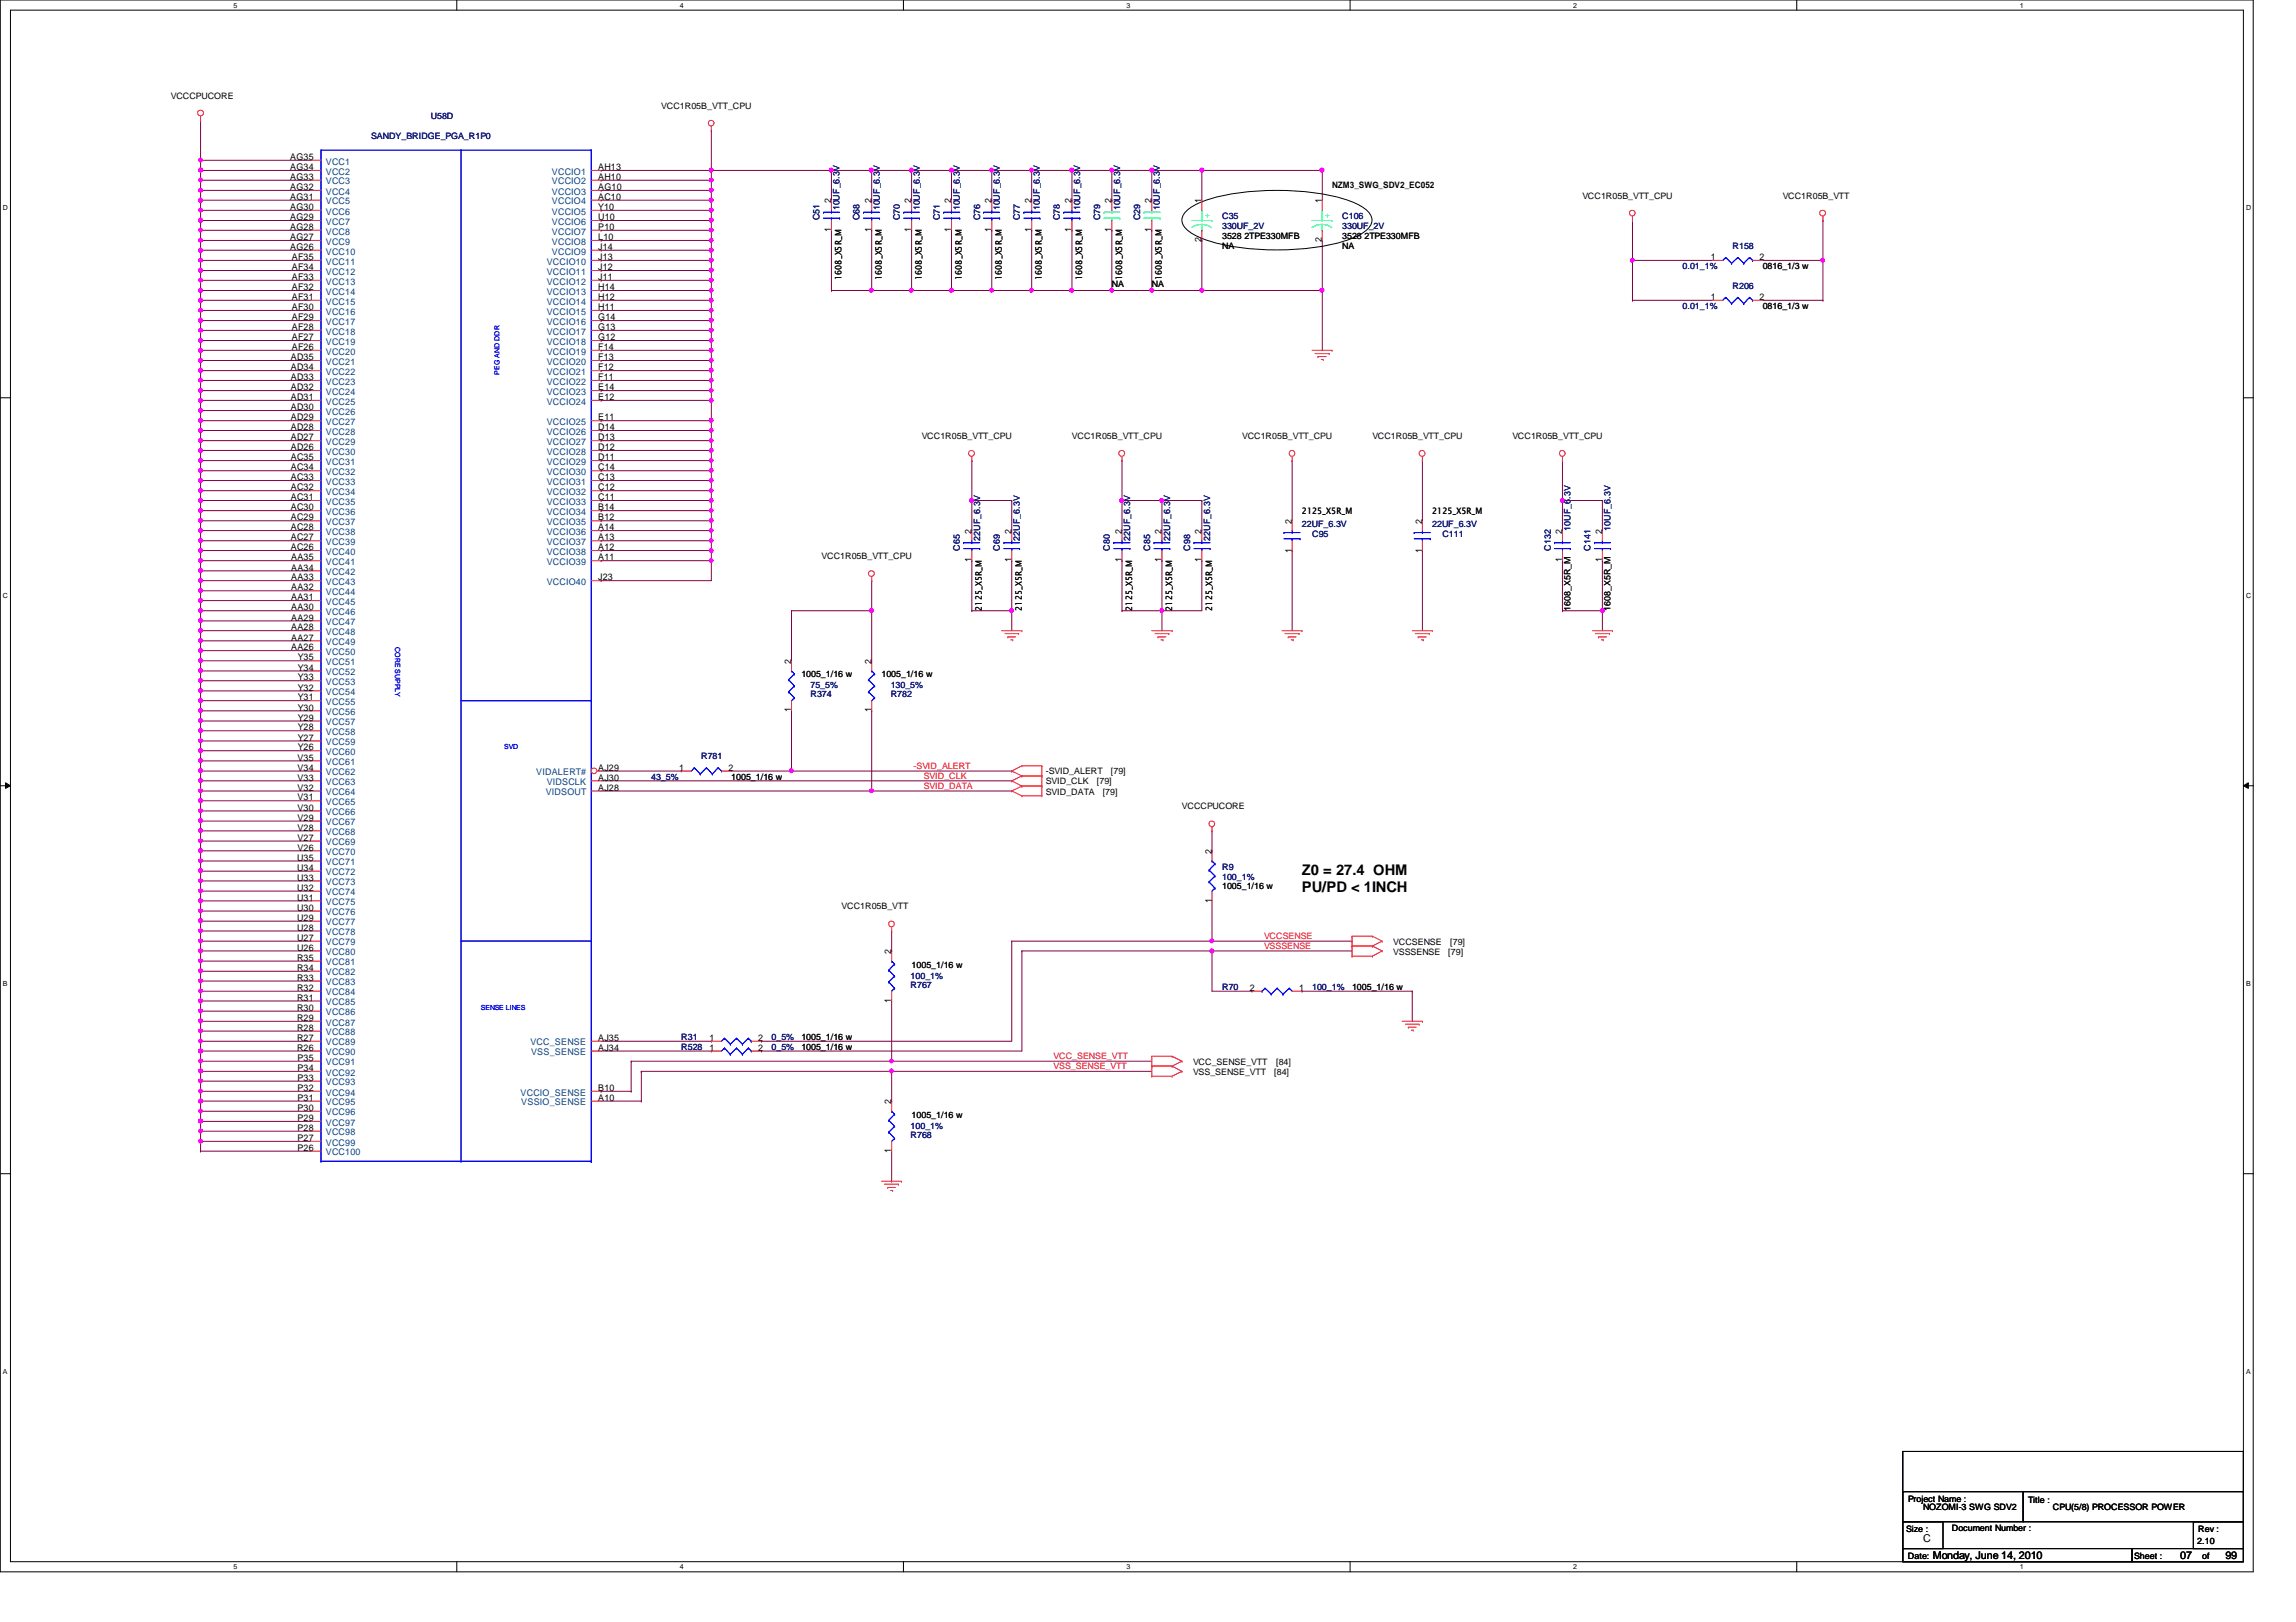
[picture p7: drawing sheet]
<svg xmlns="http://www.w3.org/2000/svg" width="297mm" height="210mm" viewBox="0 0 297 210" stroke-linecap="round" stroke-linejoin="round" font-family="sans-serif">
<defs><g id="words">
<g font-size="1.9">
<text x="168.4" y="113.2">Z0 = 27.4 OHM</text>
<text x="168.4" y="115.5">PU/PD &lt; 1INCH</text>
</g>
<g font-size="1.4">
<text x="248.8" y="199.5">C</text>
<text x="250.1" y="201.7">Monday, June 14, 2010</text>
<text x="282.1" y="201.7">07</text>
<text x="287.9" y="201.7">99</text>
</g>
<g font-size="1.2">
<text x="37.5" y="20.7">AG35</text>
<text x="37.5" y="22">AG34</text>
<text x="37.5" y="23.3">AG33</text>
<text x="77.4" y="22">AH13</text>
<text x="77.4" y="23.3">AH10</text>
<text x="37.5" y="24.6">AG32</text>
<text x="37.5" y="25.9">AG31</text>
<text x="37.5" y="27.2">AG30</text>
<text x="37.5" y="28.5">AG29</text>
<text x="37.5" y="29.8">AG28</text>
<text x="77.4" y="24.6">AG10</text>
<text x="77.4" y="25.9">AC10</text>
<text x="77.4" y="27.2">Y10</text>
<text x="77.4" y="28.5">U10</text>
<text x="77.4" y="29.8">P10</text>
<text x="107.5" y="26.3" transform="rotate(-90 107.5 26.3)">2</text>
<text x="112.7" y="26.3" transform="rotate(-90 112.7 26.3)">2</text>
<text x="117.9" y="26.3" transform="rotate(-90 117.9 26.3)">2</text>
<text x="123.1" y="26.3" transform="rotate(-90 123.1 26.3)">2</text>
<text x="128.3" y="26.3" transform="rotate(-90 128.3 26.3)">2</text>
<text x="133.4" y="26.3" transform="rotate(-90 133.4 26.3)">2</text>
<text x="138.6" y="26.3" transform="rotate(-90 138.6 26.3)">2</text>
<text x="143.8" y="26.3" transform="rotate(-90 143.8 26.3)">2</text>
<text x="149" y="26.3" transform="rotate(-90 149 26.3)">2</text>
<text x="155.4" y="26.3" transform="rotate(-90 155.4 26.3)">1</text>
<text x="171" y="26.3" transform="rotate(-90 171 26.3)">1</text>
<text x="37.5" y="31.1">AG27</text>
<text x="37.5" y="32.3">AG26</text>
<text x="37.8" y="33.7">AF35</text>
<text x="37.8" y="35">AF34</text>
<text x="77.4" y="31.1">L10</text>
<text x="77.4" y="32.3">J14</text>
<text x="77.4" y="33.7">J13</text>
<text x="77.4" y="35">J12</text>
<text x="107.5" y="30.1" transform="rotate(-90 107.5 30.1)">1</text>
<text x="112.7" y="30.1" transform="rotate(-90 112.7 30.1)">1</text>
<text x="117.9" y="30.1" transform="rotate(-90 117.9 30.1)">1</text>
<text x="123.1" y="30.1" transform="rotate(-90 123.1 30.1)">1</text>
<text x="128.3" y="30.1" transform="rotate(-90 128.3 30.1)">1</text>
<text x="133.4" y="30.1" transform="rotate(-90 133.4 30.1)">1</text>
<text x="138.6" y="30.1" transform="rotate(-90 138.6 30.1)">1</text>
<text x="143.8" y="30.1" transform="rotate(-90 143.8 30.1)">1</text>
<text x="149" y="30.1" transform="rotate(-90 149 30.1)">1</text>
<text x="155.4" y="31.3" transform="rotate(-90 155.4 31.3)">2</text>
<text x="171" y="31.3" transform="rotate(-90 171 31.3)">2</text>
<text x="221.3" y="33.7">1</text>
<text x="227.6" y="33.7">2</text>
<text x="37.8" y="36.2">AF33</text>
<text x="37.8" y="37.5">AF32</text>
<text x="37.8" y="38.8">AF31</text>
<text x="37.8" y="40.1">AF30</text>
<text x="37.8" y="41.4">AF29</text>
<text x="77.4" y="36.2">J11</text>
<text x="77.4" y="37.5">H14</text>
<text x="77.4" y="38.8">H12</text>
<text x="77.4" y="40.1">H11</text>
<text x="77.4" y="41.4">G14</text>
<text x="221.3" y="38.8">1</text>
<text x="227.6" y="38.8">2</text>
<text x="37.6" y="46.6">AD35</text>
<text x="37.6" y="47.9">AD34</text>
<text x="37.8" y="42.7">AF28</text>
<text x="37.8" y="44">AF27</text>
<text x="37.8" y="45.3">AF26</text>
<text x="77.4" y="44">G12</text>
<text x="77.4" y="45.3">F14</text>
<text x="77.4" y="46.6">F13</text>
<text x="77.4" y="47.9">F12</text>
<text x="77.4" y="42.7">G13</text>
<text x="37.6" y="49.2">AD33</text>
<text x="37.6" y="50.5">AD32</text>
<text x="37.6" y="51.8">AD31</text>
<text x="37.6" y="53.1">AD30</text>
<text x="77.4" y="49.2">F11</text>
<text x="77.4" y="50.5">E14</text>
<text x="77.4" y="51.8">E12</text>
<text x="37.6" y="54.4">AD29</text>
<text x="37.6" y="55.7">AD28</text>
<text x="37.6" y="57">AD27</text>
<text x="37.6" y="58.3">AD26</text>
<text x="37.6" y="59.6">AC35</text>
<text x="77.4" y="54.4">E11</text>
<text x="77.4" y="55.7">D14</text>
<text x="77.4" y="57">D13</text>
<text x="77.4" y="58.3">D12</text>
<text x="77.4" y="59.6">D11</text>
<text x="37.6" y="60.9">AC34</text>
<text x="37.6" y="62.1">AC33</text>
<text x="37.6" y="63.5">AC32</text>
<text x="37.6" y="64.7">AC31</text>
<text x="77.4" y="63.5">C12</text>
<text x="77.4" y="64.7">C11</text>
<text x="77.4" y="60.9">C14</text>
<text x="77.4" y="62.1">C13</text>
<text x="37.6" y="66">AC30</text>
<text x="37.6" y="67.4">AC29</text>
<text x="37.6" y="68.6">AC28</text>
<text x="37.6" y="69.9">AC27</text>
<text x="37.6" y="71.2">AC26</text>
<text x="77.4" y="66">B14</text>
<text x="77.4" y="67.4">B12</text>
<text x="77.4" y="68.6">A14</text>
<text x="77.4" y="69.9">A13</text>
<text x="77.4" y="71.2">A12</text>
<text x="125.7" y="69.1" transform="rotate(-90 125.7 69.1)">2</text>
<text x="130.8" y="69.1" transform="rotate(-90 130.8 69.1)">2</text>
<text x="145.1" y="69.1" transform="rotate(-90 145.1 69.1)">2</text>
<text x="150.3" y="69.1" transform="rotate(-90 150.3 69.1)">2</text>
<text x="155.4" y="69.1" transform="rotate(-90 155.4 69.1)">2</text>
<text x="167.1" y="71.5" transform="rotate(-90 167.1 71.5)">1</text>
<text x="167.1" y="67.8" transform="rotate(-90 167.1 67.8)">2</text>
<text x="184" y="71.5" transform="rotate(-90 184 71.5)">1</text>
<text x="184" y="67.8" transform="rotate(-90 184 67.8)">2</text>
<text x="202.1" y="69.1" transform="rotate(-90 202.1 69.1)">2</text>
<text x="207.3" y="69.1" transform="rotate(-90 207.3 69.1)">2</text>
<text x="37.7" y="72.5">AA35</text>
<text x="37.7" y="73.8">AA34</text>
<text x="37.7" y="75.1">AA33</text>
<text x="37.7" y="76.4">AA32</text>
<text x="37.7" y="77.7">AA31</text>
<text x="77.4" y="72.5">A11</text>
<text x="77.4" y="75.1">J23</text>
<text x="125.7" y="72.8" transform="rotate(-90 125.7 72.8)">1</text>
<text x="130.8" y="72.8" transform="rotate(-90 130.8 72.8)">1</text>
<text x="145.1" y="72.8" transform="rotate(-90 145.1 72.8)">1</text>
<text x="150.3" y="72.8" transform="rotate(-90 150.3 72.8)">1</text>
<text x="155.4" y="72.8" transform="rotate(-90 155.4 72.8)">1</text>
<text x="202.1" y="72.8" transform="rotate(-90 202.1 72.8)">1</text>
<text x="207.3" y="72.8" transform="rotate(-90 207.3 72.8)">1</text>
<text x="37.7" y="79">AA30</text>
<text x="37.7" y="80.3">AA29</text>
<text x="37.7" y="81.6">AA28</text>
<text x="37.7" y="82.9">AA27</text>
<text x="37.7" y="84.2">AA26</text>
<text x="38.5" y="85.5">Y35</text>
<text x="38.5" y="86.8">Y34</text>
<text x="38.5" y="88.1">Y33</text>
<text x="38.5" y="89.4">Y32</text>
<text x="102.4" y="85.9" transform="rotate(-90 102.4 85.9)">2</text>
<text x="112.7" y="85.9" transform="rotate(-90 112.7 85.9)">2</text>
<text x="38.5" y="90.6">Y31</text>
<text x="38.5" y="91.9">Y30</text>
<text x="38.5" y="93.3">Y29</text>
<text x="38.5" y="94.5">Y28</text>
<text x="38.5" y="95.8">Y27</text>
<text x="102.4" y="92.2" transform="rotate(-90 102.4 92.2)">1</text>
<text x="112.7" y="92.2" transform="rotate(-90 112.7 92.2)">1</text>
<text x="38.5" y="98.4">V35</text>
<text x="38.5" y="99.7">V34</text>
<text x="38.5" y="101">V33</text>
<text x="38.5" y="97.1">Y26</text>
<text x="77.4" y="99.7">AJ29</text>
<text x="77.4" y="101">AJ30</text>
<text x="87.9" y="99.7">1</text>
<text x="94.2" y="99.7">2</text>
<text x="38.5" y="102.3">V32</text>
<text x="38.5" y="103.6">V31</text>
<text x="38.5" y="104.9">V30</text>
<text x="38.5" y="106.2">V29</text>
<text x="38.5" y="107.5">V28</text>
<text x="77.4" y="102.3">AJ28</text>
<text x="38.4" y="111.4">U35</text>
<text x="38.4" y="112.7">U34</text>
<text x="38.4" y="114">U33</text>
<text x="38.5" y="108.8">V27</text>
<text x="38.5" y="110.1">V26</text>
<text x="156.8" y="110.5" transform="rotate(-90 156.8 110.5)">2</text>
<text x="38.4" y="115.3">U32</text>
<text x="38.4" y="116.5">U31</text>
<text x="38.4" y="117.9">U30</text>
<text x="38.4" y="119.2">U29</text>
<text x="156.8" y="116.8" transform="rotate(-90 156.8 116.8)">1</text>
<text x="38.4" y="120.4">U28</text>
<text x="38.4" y="121.8">U27</text>
<text x="38.4" y="123">U26</text>
<text x="38.4" y="124.3">R35</text>
<text x="38.4" y="125.6">R34</text>
<text x="115.3" y="123.5" transform="rotate(-90 115.3 123.5)">2</text>
<text x="38.4" y="126.9">R33</text>
<text x="38.4" y="128.2">R32</text>
<text x="38.4" y="129.5">R31</text>
<text x="38.4" y="130.8">R30</text>
<text x="115.3" y="129.8" transform="rotate(-90 115.3 129.8)">1</text>
<text x="161.7" y="128.2">2</text>
<text x="168.1" y="128.2">1</text>
<text x="38.4" y="132.1">R29</text>
<text x="38.4" y="133.4">R28</text>
<text x="38.4" y="134.7">R27</text>
<text x="38.4" y="136">R26</text>
<text x="38.5" y="137.3">P35</text>
<text x="77.4" y="134.7">AJ35</text>
<text x="77.4" y="136">AJ34</text>
<text x="91.8" y="134.7">1</text>
<text x="91.8" y="136">1</text>
<text x="98.1" y="134.7">2</text>
<text x="98.1" y="136">2</text>
<text x="38.5" y="138.6">P34</text>
<text x="38.5" y="139.9">P33</text>
<text x="38.5" y="141.2">P32</text>
<text x="38.5" y="142.5">P31</text>
<text x="38.5" y="143.8">P30</text>
<text x="77.4" y="142.5">A10</text>
<text x="77.4" y="141.2">B10</text>
<text x="115.3" y="142.9" transform="rotate(-90 115.3 142.9)">2</text>
<text x="38.5" y="145.1">P29</text>
<text x="38.5" y="146.3">P28</text>
<text x="38.5" y="147.7">P27</text>
<text x="38.5" y="148.9">P26</text>
<text x="115.3" y="149.2" transform="rotate(-90 115.3 149.2)">1</text>
</g>
<g font-size="1.2" fill="#004080">
<text x="42.2" y="21.3">VCC1</text>
<text x="42.2" y="22.6">VCC2</text>
<text x="42.2" y="23.9">VCC3</text>
<text x="71.4" y="22.6">VCCIO1</text>
<text x="71.4" y="23.9">VCCIO2</text>
<text x="42.2" y="25.2">VCC4</text>
<text x="42.2" y="26.5">VCC5</text>
<text x="42.2" y="27.8">VCC6</text>
<text x="42.2" y="29.1">VCC7</text>
<text x="71.4" y="25.2">VCCIO3</text>
<text x="71.4" y="26.5">VCCIO4</text>
<text x="71.4" y="27.8">VCCIO5</text>
<text x="71.4" y="29.1">VCCIO6</text>
<text x="42.2" y="30.4">VCC8</text>
<text x="42.2" y="31.7">VCC9</text>
<text x="42.2" y="32.9">VCC10</text>
<text x="42.2" y="34.2">VCC11</text>
<text x="42.2" y="35.6">VCC12</text>
<text x="70.7" y="34.2">VCCIO10</text>
<text x="70.7" y="35.6">VCCIO11</text>
<text x="71.4" y="30.4">VCCIO7</text>
<text x="71.4" y="31.7">VCCIO8</text>
<text x="71.4" y="32.9">VCCIO9</text>
<text x="42.2" y="36.8">VCC13</text>
<text x="42.2" y="38.1">VCC14</text>
<text x="42.2" y="39.4">VCC15</text>
<text x="42.2" y="40.7">VCC16</text>
<text x="70.7" y="36.8">VCCIO12</text>
<text x="70.7" y="38.1">VCCIO13</text>
<text x="70.7" y="39.4">VCCIO14</text>
<text x="70.7" y="40.7">VCCIO15</text>
<text x="42.2" y="42">VCC17</text>
<text x="42.2" y="43.3">VCC18</text>
<text x="42.2" y="44.6">VCC19</text>
<text x="42.2" y="45.9">VCC20</text>
<text x="42.2" y="47.2">VCC21</text>
<text x="70.7" y="44.6">VCCIO18</text>
<text x="70.7" y="45.9">VCCIO19</text>
<text x="70.7" y="47.2">VCCIO20</text>
<text x="70.7" y="42">VCCIO16</text>
<text x="70.7" y="43.3">VCCIO17</text>
<text x="42.2" y="48.5">VCC22</text>
<text x="42.2" y="49.8">VCC23</text>
<text x="42.2" y="51.1">VCC24</text>
<text x="42.2" y="52.4">VCC25</text>
<text x="42.2" y="53.7">VCC26</text>
<text x="70.7" y="48.5">VCCIO21</text>
<text x="70.7" y="49.8">VCCIO22</text>
<text x="70.7" y="51.1">VCCIO23</text>
<text x="70.7" y="52.4">VCCIO24</text>
<text x="42.2" y="55">VCC27</text>
<text x="42.2" y="56.3">VCC28</text>
<text x="42.2" y="57.6">VCC29</text>
<text x="42.2" y="58.8">VCC30</text>
<text x="70.7" y="55">VCCIO25</text>
<text x="70.7" y="56.3">VCCIO26</text>
<text x="70.7" y="57.6">VCCIO27</text>
<text x="70.7" y="58.8">VCCIO28</text>
<text x="42.2" y="60.2">VCC31</text>
<text x="42.2" y="61.5">VCC32</text>
<text x="42.2" y="62.7">VCC33</text>
<text x="42.2" y="64.1">VCC34</text>
<text x="42.2" y="65.3">VCC35</text>
<text x="70.7" y="64.1">VCCIO32</text>
<text x="70.7" y="65.3">VCCIO33</text>
<text x="70.7" y="60.2">VCCIO29</text>
<text x="70.7" y="61.5">VCCIO30</text>
<text x="70.7" y="62.7">VCCIO31</text>
<text x="42.2" y="66.6">VCC36</text>
<text x="42.2" y="67.9">VCC37</text>
<text x="42.2" y="69.2">VCC38</text>
<text x="42.2" y="70.5">VCC39</text>
<text x="42.2" y="71.8">VCC40</text>
<text x="70.7" y="66.6">VCCIO34</text>
<text x="70.7" y="67.9">VCCIO35</text>
<text x="70.7" y="69.2">VCCIO36</text>
<text x="70.7" y="70.5">VCCIO37</text>
<text x="70.7" y="71.8">VCCIO38</text>
<text x="42.2" y="73.1">VCC41</text>
<text x="42.2" y="74.4">VCC42</text>
<text x="42.2" y="75.7">VCC43</text>
<text x="42.2" y="77">VCC44</text>
<text x="70.7" y="73.1">VCCIO39</text>
<text x="70.7" y="75.7">VCCIO40</text>
<text x="42.2" y="78.3">VCC45</text>
<text x="42.2" y="79.6">VCC46</text>
<text x="42.2" y="80.9">VCC47</text>
<text x="42.2" y="82.2">VCC48</text>
<text x="42.2" y="83.5">VCC49</text>
<text x="42.2" y="84.8">VCC50</text>
<text x="42.2" y="86.1">VCC51</text>
<text x="42.2" y="87.4">VCC52</text>
<text x="42.2" y="88.6">VCC53</text>
<text x="42.2" y="90">VCC54</text>
<text x="42.2" y="91.2">VCC55</text>
<text x="42.2" y="92.5">VCC56</text>
<text x="42.2" y="93.9">VCC57</text>
<text x="42.2" y="95.1">VCC58</text>
<text x="42.2" y="96.4">VCC59</text>
<text x="42.2" y="97.7">VCC60</text>
<text x="42.2" y="99">VCC61</text>
<text x="42.2" y="100.3">VCC62</text>
<text x="42.2" y="101.6">VCC63</text>
<text x="69.4" y="100.3">VIDALERT#</text>
<text x="70.7" y="101.6">VIDSCLK</text>
<text x="42.2" y="102.9">VCC64</text>
<text x="42.2" y="104.2">VCC65</text>
<text x="42.2" y="105.5">VCC66</text>
<text x="42.2" y="106.8">VCC67</text>
<text x="70.6" y="102.9">VIDSOUT</text>
<text x="42.2" y="108.1">VCC68</text>
<text x="42.2" y="109.4">VCC69</text>
<text x="42.2" y="110.7">VCC70</text>
<text x="42.2" y="112">VCC71</text>
<text x="42.2" y="113.3">VCC72</text>
<text x="42.2" y="114.6">VCC73</text>
<text x="42.2" y="115.9">VCC74</text>
<text x="42.2" y="117.1">VCC75</text>
<text x="42.2" y="118.4">VCC76</text>
<text x="42.2" y="119.8">VCC77</text>
<text x="42.2" y="121">VCC78</text>
<text x="42.2" y="122.3">VCC79</text>
<text x="42.2" y="123.6">VCC80</text>
<text x="42.2" y="124.9">VCC81</text>
<text x="42.2" y="126.2">VCC82</text>
<text x="42.2" y="127.5">VCC83</text>
<text x="42.2" y="128.8">VCC84</text>
<text x="42.2" y="130.1">VCC85</text>
<text x="42.2" y="131.4">VCC86</text>
<text x="42.2" y="132.7">VCC87</text>
<text x="42.2" y="134">VCC88</text>
<text x="42.2" y="135.3">VCC89</text>
<text x="42.2" y="136.6">VCC90</text>
<text x="42.2" y="137.9">VCC91</text>
<text x="68.6" y="135.3">VCC_SENSE</text>
<text x="68.7" y="136.6">VSS_SENSE</text>
<text x="42.2" y="139.2">VCC92</text>
<text x="42.2" y="140.5">VCC93</text>
<text x="42.2" y="141.8">VCC94</text>
<text x="42.2" y="143">VCC95</text>
<text x="67.3" y="141.8">VCCIO_SENSE</text>
<text x="67.4" y="143">VSSIO_SENSE</text>
<text x="42.2" y="144.4">VCC96</text>
<text x="42.2" y="145.7">VCC97</text>
<text x="42.2" y="146.9">VCC98</text>
<text x="42.2" y="148.3">VCC99</text>
<text x="42.2" y="149.5">VCC100</text>
</g>
<g font-size="1.1">
<text x="22.1" y="12.8">VCCCPUCORE</text>
<text x="85.6" y="14.1">VCC1R05B_VTT_CPU</text>
<text x="172.3" y="24.4">NZM3_SWG_SDV2_EC052</text>
<text x="204.7" y="25.7">VCC1R05B_VTT_CPU</text>
<text x="230.6" y="25.7">VCC1R05B_VTT</text>
<text x="158.1" y="30.9">3528 2TPE330MFB</text>
<text x="158.1" y="32.2">NA</text>
<text x="173.6" y="30.9">3528 2TPE330MFB</text>
<text x="173.6" y="32.2">NA</text>
<text x="228" y="34.8">0816_1/3 w</text>
<text x="108.9" y="36.3" transform="rotate(-90 108.9 36.3)">1608_X5R_M</text>
<text x="114.1" y="36.3" transform="rotate(-90 114.1 36.3)">1608_X5R_M</text>
<text x="119.2" y="36.3" transform="rotate(-90 119.2 36.3)">1608_X5R_M</text>
<text x="124.4" y="36.3" transform="rotate(-90 124.4 36.3)">1608_X5R_M</text>
<text x="129.6" y="36.3" transform="rotate(-90 129.6 36.3)">1608_X5R_M</text>
<text x="134.8" y="36.3" transform="rotate(-90 134.8 36.3)">1608_X5R_M</text>
<text x="140" y="36.3" transform="rotate(-90 140 36.3)">1608_X5R_M</text>
<text x="143.8" y="37.1">NA</text>
<text x="145.2" y="36.3" transform="rotate(-90 145.2 36.3)">1608_X5R_M</text>
<text x="149" y="37.1">NA</text>
<text x="150.3" y="36.3" transform="rotate(-90 150.3 36.3)">1608_X5R_M</text>
<text x="228" y="40">0816_1/3 w</text>
<text x="119.2" y="56.8">VCC1R05B_VTT_CPU</text>
<text x="138.7" y="56.8">VCC1R05B_VTT_CPU</text>
<text x="160.7" y="56.8">VCC1R05B_VTT_CPU</text>
<text x="177.5" y="56.8">VCC1R05B_VTT_CPU</text>
<text x="195.7" y="56.8">VCC1R05B_VTT_CPU</text>
<text x="168.4" y="66.5">2125_X5R_M</text>
<text x="185.3" y="66.5">2125_X5R_M</text>
<text x="106.3" y="72.3">VCC1R05B_VTT_CPU</text>
<text x="127" y="79" transform="rotate(-90 127 79)">2125_X5R_M</text>
<text x="132.2" y="79" transform="rotate(-90 132.2 79)">2125_X5R_M</text>
<text x="146.5" y="79" transform="rotate(-90 146.5 79)">2125_X5R_M</text>
<text x="151.6" y="79" transform="rotate(-90 151.6 79)">2125_X5R_M</text>
<text x="156.8" y="79" transform="rotate(-90 156.8 79)">2125_X5R_M</text>
<text x="203.2" y="79" transform="rotate(-90 203.2 79)">1608_X5R_M</text>
<text x="208.4" y="79" transform="rotate(-90 208.4 79)">1608_X5R_M</text>
<text x="103.7" y="87.6">1005_1/16 w</text>
<text x="114" y="87.6">1005_1/16 w</text>
<text x="94.6" y="100.9">1005_1/16 w</text>
<text x="135.3" y="100.2">-SVID_ALERT</text>
<text x="135.3" y="101.5">SVID_CLK</text>
<text x="141.9" y="101.5">[79]</text>
<text x="143.7" y="100.2">[79]</text>
<text x="135.3" y="102.8">SVID_DATA</text>
<text x="142.7" y="102.8">[79]</text>
<text x="152.9" y="104.7">VCCCPUCORE</text>
<text x="108.9" y="117.7">VCC1R05B_VTT</text>
<text x="158.1" y="115.1">1005_1/16 w</text>
<text x="117.9" y="125.2">1005_1/16 w</text>
<text x="180.3" y="122.3">VCCSENSE</text>
<text x="180.3" y="123.5">VSSSENSE</text>
<text x="187.4" y="123.5">[79]</text>
<text x="187.6" y="122.3">[79]</text>
<text x="174.9" y="128.1">1005_1/16 w</text>
<text x="103.7" y="134.5">1005_1/16 w</text>
<text x="103.7" y="135.8">1005_1/16 w</text>
<text x="154.3" y="137.8">VCC_SENSE_VTT</text>
<text x="165.1" y="137.8">[84]</text>
<text x="154.3" y="139.1">VSS_SENSE_VTT</text>
<text x="164.8" y="139.1">[84]</text>
<text x="117.9" y="144.7">1005_1/16 w</text>
<text x="246.8" y="194.4">Project Name :</text>
<text x="248.8" y="195.4">NOZOMI-3 SWG SDV2</text>
<text x="262.4" y="194.5">Title :</text>
<text x="265.6" y="195.4">CPU(5/8) PROCESSOR POWER</text>
<text x="246.6" y="198.3">Size :</text>
<text x="246.8" y="201.8">Date:</text>
<text x="252.5" y="198.2">Document Number :</text>
<text x="276.1" y="201.8">Sheet :</text>
<text x="284.3" y="199.8">2.10</text>
<text x="284.4" y="198.3">Rev :</text>
<text x="284.9" y="201.8">of</text>
</g>
<g font-size="1.1" fill="#000080">
<text x="48" y="17.9">SANDY_BRIDGE_PGA_R1P0</text>
<text x="55.7" y="15.4">U58D</text>
<text x="106" y="28.5" transform="rotate(-90 106 28.5)">C51</text>
<text x="108.6" y="27.2" transform="rotate(-90 108.6 27.2)">10UF_6.3V</text>
<text x="111.2" y="28.5" transform="rotate(-90 111.2 28.5)">C68</text>
<text x="113.8" y="27.2" transform="rotate(-90 113.8 27.2)">10UF_6.3V</text>
<text x="116.4" y="28.5" transform="rotate(-90 116.4 28.5)">C70</text>
<text x="119" y="27.2" transform="rotate(-90 119 27.2)">10UF_6.3V</text>
<text x="121.6" y="28.5" transform="rotate(-90 121.6 28.5)">C71</text>
<text x="124.2" y="27.2" transform="rotate(-90 124.2 27.2)">10UF_6.3V</text>
<text x="126.8" y="28.5" transform="rotate(-90 126.8 28.5)">C76</text>
<text x="129.4" y="27.2" transform="rotate(-90 129.4 27.2)">10UF_6.3V</text>
<text x="131.9" y="28.5" transform="rotate(-90 131.9 28.5)">C77</text>
<text x="134.5" y="27.2" transform="rotate(-90 134.5 27.2)">10UF_6.3V</text>
<text x="137.1" y="28.5" transform="rotate(-90 137.1 28.5)">C78</text>
<text x="139.7" y="27.2" transform="rotate(-90 139.7 27.2)">10UF_6.3V</text>
<text x="142.3" y="28.5" transform="rotate(-90 142.3 28.5)">C79</text>
<text x="144.9" y="27.2" transform="rotate(-90 144.9 27.2)">10UF_6.3V</text>
<text x="147.5" y="28.5" transform="rotate(-90 147.5 28.5)">C29</text>
<text x="150.1" y="27.2" transform="rotate(-90 150.1 27.2)">10UF_6.3V</text>
<text x="158.1" y="28.3">C35</text>
<text x="158.1" y="29.6">330UF_2V</text>
<text x="173.6" y="28.3">C106</text>
<text x="173.6" y="29.6">330UF_2V</text>
<text x="217.7" y="34.8">0.01_1%</text>
<text x="224.2" y="32.2">R158</text>
<text x="217.7" y="40">0.01_1%</text>
<text x="224.2" y="37.4">R206</text>
<text x="124.2" y="71.2" transform="rotate(-90 124.2 71.2)">C65</text>
<text x="126.8" y="70" transform="rotate(-90 126.8 70)">22UF_6.3V</text>
<text x="129.4" y="71.2" transform="rotate(-90 129.4 71.2)">C69</text>
<text x="131.9" y="70" transform="rotate(-90 131.9 70)">22UF_6.3V</text>
<text x="143.6" y="71.2" transform="rotate(-90 143.6 71.2)">C80</text>
<text x="146.2" y="70" transform="rotate(-90 146.2 70)">22UF_6.3V</text>
<text x="148.8" y="71.2" transform="rotate(-90 148.8 71.2)">C85</text>
<text x="151.4" y="70" transform="rotate(-90 151.4 70)">22UF_6.3V</text>
<text x="154" y="71.2" transform="rotate(-90 154 71.2)">C98</text>
<text x="156.5" y="70" transform="rotate(-90 156.5 70)">22UF_6.3V</text>
<text x="168.4" y="68.2">22UF_6.3V</text>
<text x="169.8" y="69.5">C95</text>
<text x="185.3" y="68.2">22UF_6.3V</text>
<text x="186.6" y="69.5">C111</text>
<text x="200.6" y="71.2" transform="rotate(-90 200.6 71.2)">C132</text>
<text x="203.2" y="68.7" transform="rotate(-90 203.2 68.7)">10UF_6.3V</text>
<text x="205.8" y="71.2" transform="rotate(-90 205.8 71.2)">C141</text>
<text x="208.4" y="68.7" transform="rotate(-90 208.4 68.7)">10UF_6.3V</text>
<text x="104.9" y="89.1">75_5%</text>
<text x="115.2" y="89.1">130_5%</text>
<text x="104.9" y="90.3">R374</text>
<text x="115.2" y="90.3">R782</text>
<text x="84.2" y="100.9">43_5%</text>
<text x="90.7" y="98.3">R781</text>
<text x="158.1" y="112.5">R9</text>
<text x="158.1" y="113.8">100_1%</text>
<text x="117.8" y="127.8">R767</text>
<text x="117.8" y="126.7">100_1%</text>
<text x="158.1" y="128.1">R70</text>
<text x="169.8" y="128.1">100_1%</text>
<text x="88.1" y="134.5">R31</text>
<text x="88.1" y="135.8">R528</text>
<text x="99.8" y="134.5">0_5%</text>
<text x="99.8" y="135.8">0_5%</text>
<text x="117.8" y="147.2">R768</text>
<text x="117.8" y="146.1">100_1%</text>
</g>
<g font-size="1.1" fill="#00ff80">
<text x="155.9" y="28.2">+</text>
<text x="171.4" y="28.2">+</text>
</g>
<g font-size="1.1" fill="#f00">
<text x="118.2" y="99.5">-SVID_ALERT</text>
<text x="119.5" y="100.8">SVID_CLK</text>
<text x="119.5" y="102.1">SVID_DATA</text>
<text x="163.5" y="121.5">VCCSENSE</text>
<text x="163.5" y="122.8">VSSSENSE</text>
<text x="136.3" y="137.1">VCC_SENSE_VTT</text>
<text x="136.3" y="138.4">VSS_SENSE_VTT</text>
</g>
<g font-size=".9">
<text x="30.2" y="1">5</text>
<text x="88" y="1">4</text>
<text x="145.8" y="1">3</text>
<text x="203.5" y="1">2</text>
<text x="261.3" y="1">1</text>
<text x=".4" y="27.2">D</text>
<text x="290.6" y="27.2">D</text>
<text x=".4" y="77.3">C</text>
<text x="290.6" y="77.3">C</text>
<text x=".4" y="127.6">B</text>
<text x="290.6" y="127.6">B</text>
<text x=".4" y="177.8">A</text>
<text x="290.6" y="177.8">A</text>
<text x="30.2" y="203.1">5</text>
<text x="88" y="203.1">4</text>
<text x="145.8" y="203.1">3</text>
<text x="203.5" y="203.1">2</text>
<text x="261.3" y="203.1">1</text>
</g>
<g font-size=".9" fill="#00f">
<text x="64.6" y="48.5" transform="rotate(-90 64.6 48.5)">PEG AND DDR</text>
<text x="51.1" y="83.7" transform="rotate(90 51.1 83.7)">CORE SUPPLY</text>
<text x="65.2" y="96.9">SVD</text>
<text x="62.2" y="130.6">SENSE LINES</text>
</g>
</g></defs>
<path d="M0 0h291.5v203.4h-291.5zM1.4 1.3h288.8v200.8h-288.8z" fill="none" stroke="#000" stroke-width=".13"/>
<g fill="#fff">
<path d="M30.2 .2h.5v1h-.5z"/>
<path d="M30.2 202.3h.5v1h-.5z"/>
</g>
<path d="M59.1 0v1.3M59.1 202.1v1.3" fill="none" stroke="#000" stroke-width=".13"/>
<g fill="#fff">
<path d="M88 .2h.5v1h-.5z"/>
<path d="M88 202.3h.5v1h-.5z"/>
</g>
<path d="M116.9 0v1.3M116.9 202.1v1.3" fill="none" stroke="#000" stroke-width=".13"/>
<g fill="#fff">
<path d="M145.8 .2h.5v1h-.5z"/>
<path d="M145.8 202.3h.5v1h-.5z"/>
</g>
<path d="M174.7 0v1.3M174.7 202.1v1.3" fill="none" stroke="#000" stroke-width=".13"/>
<g fill="#fff">
<path d="M203.5 .2h.5v1h-.5z"/>
<path d="M203.5 202.3h.5v1h-.5z"/>
</g>
<path d="M232.4 0v1.3M232.4 202.1v1.3" fill="none" stroke="#000" stroke-width=".13"/>
<g fill="#fff">
<path d="M261.3 .2h.5v1h-.5z"/>
<path d="M261.3 202.3h.5v1h-.5z"/>
<path d="M.4 26.4h.6v1h-.6z"/>
<path d="M290.6 26.4h.6v1h-.6z"/>
<path d="M.4 76.5h.6v1.1h-.6z"/>
<path d="M290.6 76.5h.6v1.1h-.6z"/>
</g>
<path d="M0 51.5h1.4M290.2 51.5h1.3" fill="none" stroke="#000" stroke-width=".13"/>
<g fill="#fff">
<path d="M.4 126.7h.6v1.1h-.6z"/>
<path d="M290.6 126.7h.6v1.1h-.6z"/>
</g>
<path d="M0 101.7h1.4M.7 101.3l.7 .4-.7 .3zM290.2 101.7l.7-.4v.7zM290.2 101.7h1.3" fill="none" stroke="#000" stroke-width=".13"/>
<path d="M.7 101.3l.7 .4-.7 .3zM290.2 101.7l.7-.4v.7z" fill="#000"/>
<g fill="#fff">
<path d="M.4 177h.5v1h-.5z"/>
<path d="M290.6 177h.5v1h-.5z"/>
</g>
<path d="M0 151.9h1.4M290.2 151.9h1.3" fill="none" stroke="#000" stroke-width=".13"/>
<path d="M25.9 23.3h.1M25.9 23.3h14.3" fill="none" stroke="#800040" stroke-width=".13"/>
<circle cx="25.9" cy="23.3" r=".25" fill="#f0f"/>
<circle cx="25.9" cy="23.3" r=".25" fill="none" stroke="#f0f" stroke-width=".13"/>
<path d="M25.9 24.6h.1M25.9 24.6h14.3" fill="none" stroke="#800040" stroke-width=".13"/>
<circle cx="25.9" cy="24.6" r=".25" fill="#f0f"/>
<circle cx="25.9" cy="24.6" r=".25" fill="none" stroke="#f0f" stroke-width=".13"/>
<path d="M25.9 25.9h.1M25.9 27.2h.1M25.9 25.9h14.3M25.9 27.2h14.3" fill="none" stroke="#800040" stroke-width=".13"/>
<circle cx="25.9" cy="27.2" r=".25" fill="#f0f"/>
<circle cx="25.9" cy="27.2" r=".25" fill="none" stroke="#f0f" stroke-width=".13"/>
<path d="M25.9 28.5h.1M25.9 28.5h14.3" fill="none" stroke="#800040" stroke-width=".13"/>
<circle cx="25.9" cy="28.5" r=".26" fill="#f0f"/>
<circle cx="25.9" cy="28.5" r=".26" fill="none" stroke="#f0f" stroke-width=".13"/>
<path d="M25.9 29.8h.1M25.9 31.1h.1M25.9 29.8h14.3M25.9 31.1h14.3" fill="none" stroke="#800040" stroke-width=".13"/>
<circle cx="25.9" cy="31.1" r=".25" fill="#f0f"/>
<circle cx="25.9" cy="31.1" r=".25" fill="none" stroke="#f0f" stroke-width=".13"/>
<path d="M25.9 32.4h.1M25.9 32.4h14.3" fill="none" stroke="#800040" stroke-width=".13"/>
<circle cx="25.9" cy="32.4" r=".26" fill="#f0f"/>
<circle cx="25.9" cy="32.4" r=".26" fill="none" stroke="#f0f" stroke-width=".13"/>
<path d="M25.9 33.7h.1M25.9 33.7h14.3" fill="none" stroke="#800040" stroke-width=".13"/>
<circle cx="25.9" cy="33.7" r=".25" fill="#f0f"/>
<circle cx="25.9" cy="33.7" r=".25" fill="none" stroke="#f0f" stroke-width=".13"/>
<path d="M25.9 20.7h.1M25.9 20.7h14.3" fill="none" stroke="#800040" stroke-width=".13"/>
<circle cx="25.9" cy="20.7" r=".25" fill="#f0f"/>
<circle cx="25.9" cy="20.7" r=".25" fill="none" stroke="#f0f" stroke-width=".13"/>
<path d="M25.9 37.6h.1M25.9 37.6h14.3" fill="none" stroke="#800040" stroke-width=".13"/>
<circle cx="25.9" cy="37.6" r=".25" fill="#f0f"/>
<circle cx="25.9" cy="37.6" r=".25" fill="none" stroke="#f0f" stroke-width=".13"/>
<path d="M25.9 38.9h.1M25.9 38.9h14.3" fill="none" stroke="#800040" stroke-width=".13"/>
<circle cx="25.9" cy="38.9" r=".26" fill="#f0f"/>
<circle cx="25.9" cy="38.9" r=".26" fill="none" stroke="#f0f" stroke-width=".13"/>
<path d="M25.9 40.2h.1M25.9 40.2h14.3" fill="none" stroke="#800040" stroke-width=".13"/>
<circle cx="25.9" cy="40.1" r=".25" fill="#f0f"/>
<circle cx="25.9" cy="40.1" r=".25" fill="none" stroke="#f0f" stroke-width=".13"/>
<path d="M25.9 41.5h.1M25.9 41.5h14.3" fill="none" stroke="#800040" stroke-width=".13"/>
<circle cx="25.9" cy="41.4" r=".26" fill="#f0f"/>
<circle cx="25.9" cy="41.4" r=".26" fill="none" stroke="#f0f" stroke-width=".13"/>
<path d="M25.9 42.8h.1M25.9 44.1h.1M25.9 42.8h14.3M25.9 44.1h14.3" fill="none" stroke="#800040" stroke-width=".13"/>
<circle cx="25.9" cy="44" r=".25" fill="#f0f"/>
<circle cx="25.9" cy="44" r=".25" fill="none" stroke="#f0f" stroke-width=".13"/>
<path d="M25.9 45.3h.1M25.9 45.3h14.3" fill="none" stroke="#800040" stroke-width=".13"/>
<circle cx="25.9" cy="45.3" r=".26" fill="#f0f"/>
<circle cx="25.9" cy="45.3" r=".26" fill="none" stroke="#f0f" stroke-width=".13"/>
<path d="M25.9 35h.1M25.9 35h14.3M25.9 46.7h.1M25.9 48h.1M25.9 46.7h14.3M25.9 48h14.3" fill="none" stroke="#800040" stroke-width=".13"/>
<circle cx="25.9" cy="35" r=".26" fill="#f0f"/>
<circle cx="25.9" cy="35" r=".26" fill="none" stroke="#f0f" stroke-width=".13"/>
<path d="M25.9 36.3h.1M25.9 22.1h.1M25.9 36.3h14.3M25.9 22.1h14.3M25.9 49.2h.1M25.9 53.1h.1M25.9 49.2h14.3M25.9 53.1h14.3" fill="none" stroke="#800040" stroke-width=".13"/>
<circle cx="25.9" cy="53.1" r=".25" fill="#f0f"/>
<circle cx="25.9" cy="53.1" r=".25" fill="none" stroke="#f0f" stroke-width=".13"/>
<path d="M25.9 54.4h.1M25.9 54.4h14.3" fill="none" stroke="#800040" stroke-width=".13"/>
<circle cx="25.9" cy="54.4" r=".26" fill="#f0f"/>
<circle cx="25.9" cy="54.4" r=".26" fill="none" stroke="#f0f" stroke-width=".13"/>
<path d="M25.9 55.7h.1M25.9 55.7h14.3" fill="none" stroke="#800040" stroke-width=".13"/>
<circle cx="25.9" cy="55.7" r=".25" fill="#f0f"/>
<circle cx="25.9" cy="55.7" r=".25" fill="none" stroke="#f0f" stroke-width=".13"/>
<path d="M25.9 57h.1M25.9 57h14.3" fill="none" stroke="#800040" stroke-width=".13"/>
<circle cx="25.9" cy="57" r=".25" fill="#f0f"/>
<circle cx="25.9" cy="57" r=".25" fill="none" stroke="#f0f" stroke-width=".13"/>
<path d="M25.9 58.3h.1M25.9 58.3h14.3" fill="none" stroke="#800040" stroke-width=".13"/>
<circle cx="25.9" cy="58.3" r=".26" fill="#f0f"/>
<circle cx="25.9" cy="58.3" r=".26" fill="none" stroke="#f0f" stroke-width=".13"/>
<path d="M25.9 59.6h.1M25.9 59.6h14.3" fill="none" stroke="#800040" stroke-width=".13"/>
<circle cx="25.9" cy="59.6" r=".25" fill="#f0f"/>
<circle cx="25.9" cy="59.6" r=".25" fill="none" stroke="#f0f" stroke-width=".13"/>
<path d="M25.9 60.9h.1M25.9 62.2h.1M25.9 60.9h14.3M25.9 62.2h14.3" fill="none" stroke="#800040" stroke-width=".13"/>
<circle cx="25.9" cy="62.2" r=".25" fill="#f0f"/>
<circle cx="25.9" cy="62.2" r=".25" fill="none" stroke="#f0f" stroke-width=".13"/>
<path d="M25.9 63.5h.1M25.9 63.5h14.3" fill="none" stroke="#800040" stroke-width=".13"/>
<circle cx="25.9" cy="63.5" r=".25" fill="#f0f"/>
<circle cx="25.9" cy="63.5" r=".25" fill="none" stroke="#f0f" stroke-width=".13"/>
<path d="M25.9 50.5h.1M25.9 50.5h14.3M25.9 67.4h.1M25.9 67.4h14.3" fill="none" stroke="#800040" stroke-width=".13"/>
<circle cx="25.9" cy="67.4" r=".26" fill="#f0f"/>
<circle cx="25.9" cy="67.4" r=".26" fill="none" stroke="#f0f" stroke-width=".13"/>
<path d="M25.9 68.7h.1M25.9 68.7h14.3" fill="none" stroke="#800040" stroke-width=".13"/>
<circle cx="25.9" cy="68.6" r=".25" fill="#f0f"/>
<circle cx="25.9" cy="68.6" r=".25" fill="none" stroke="#f0f" stroke-width=".13"/>
<path d="M25.9 70h.1M25.9 70h14.3" fill="none" stroke="#800040" stroke-width=".13"/>
<circle cx="25.9" cy="69.9" r=".25" fill="#f0f"/>
<circle cx="25.9" cy="69.9" r=".25" fill="none" stroke="#f0f" stroke-width=".13"/>
<path d="M25.9 71.2h.1M25.9 71.2h14.3" fill="none" stroke="#800040" stroke-width=".13"/>
<circle cx="25.9" cy="71.2" r=".26" fill="#f0f"/>
<circle cx="25.9" cy="71.2" r=".26" fill="none" stroke="#f0f" stroke-width=".13"/>
<path d="M25.9 72.6h.1M25.9 72.6h14.3" fill="none" stroke="#800040" stroke-width=".13"/>
<circle cx="25.9" cy="72.5" r=".25" fill="#f0f"/>
<circle cx="25.9" cy="72.5" r=".25" fill="none" stroke="#f0f" stroke-width=".13"/>
<path d="M25.9 73.9h.1M25.9 75.1h.1M25.9 73.9h14.3M25.9 75.1h14.3" fill="none" stroke="#800040" stroke-width=".13"/>
<circle cx="25.9" cy="75.1" r=".25" fill="#f0f"/>
<circle cx="25.9" cy="75.1" r=".25" fill="none" stroke="#f0f" stroke-width=".13"/>
<path d="M25.9 76.5h.1M25.9 76.5h14.3" fill="none" stroke="#800040" stroke-width=".13"/>
<circle cx="25.9" cy="76.4" r=".25" fill="#f0f"/>
<circle cx="25.9" cy="76.4" r=".25" fill="none" stroke="#f0f" stroke-width=".13"/>
<path d="M25.9 77.7h.1M25.9 64.8h.1M25.9 77.7h14.3M25.9 64.8h14.3" fill="none" stroke="#800040" stroke-width=".13"/>
<circle cx="25.9" cy="64.8" r=".26" fill="#f0f"/>
<circle cx="25.9" cy="64.8" r=".26" fill="none" stroke="#f0f" stroke-width=".13"/>
<path d="M25.9 66.1h.1M25.9 66.1h14.3" fill="none" stroke="#800040" stroke-width=".13"/>
<circle cx="25.9" cy="66" r=".25" fill="#f0f"/>
<circle cx="25.9" cy="66" r=".25" fill="none" stroke="#f0f" stroke-width=".13"/>
<path d="M25.9 79h.1M25.9 79h14.3" fill="none" stroke="#800040" stroke-width=".13"/>
<circle cx="25.9" cy="79" r=".25" fill="#f0f"/>
<circle cx="25.9" cy="79" r=".25" fill="none" stroke="#f0f" stroke-width=".13"/>
<path d="M25.9 51.8h.1M25.9 51.8h14.3M25.9 82.9h.1M25.9 82.9h14.3" fill="none" stroke="#800040" stroke-width=".13"/>
<circle cx="25.9" cy="82.9" r=".25" fill="#f0f"/>
<circle cx="25.9" cy="82.9" r=".25" fill="none" stroke="#f0f" stroke-width=".13"/>
<path d="M25.9 84.2h.1M25.9 84.2h14.3" fill="none" stroke="#800040" stroke-width=".13"/>
<circle cx="25.9" cy="84.2" r=".26" fill="#f0f"/>
<circle cx="25.9" cy="84.2" r=".26" fill="none" stroke="#f0f" stroke-width=".13"/>
<path d="M25.9 85.5h.1M25.9 85.5h14.3" fill="none" stroke="#800040" stroke-width=".13"/>
<circle cx="25.9" cy="85.5" r=".25" fill="#f0f"/>
<circle cx="25.9" cy="85.5" r=".25" fill="none" stroke="#f0f" stroke-width=".13"/>
<path d="M25.9 86.8h.1M25.9 86.8h14.3" fill="none" stroke="#800040" stroke-width=".13"/>
<circle cx="25.9" cy="86.8" r=".26" fill="#f0f"/>
<circle cx="25.9" cy="86.8" r=".26" fill="none" stroke="#f0f" stroke-width=".13"/>
<path d="M25.9 88.1h.1M25.9 88.1h14.3" fill="none" stroke="#800040" stroke-width=".13"/>
<circle cx="25.9" cy="88.1" r=".25" fill="#f0f"/>
<circle cx="25.9" cy="88.1" r=".25" fill="none" stroke="#f0f" stroke-width=".13"/>
<path d="M25.9 89.4h.1M25.9 89.4h14.3" fill="none" stroke="#800040" stroke-width=".13"/>
<circle cx="25.9" cy="89.4" r=".25" fill="#f0f"/>
<circle cx="25.9" cy="89.4" r=".25" fill="none" stroke="#f0f" stroke-width=".13"/>
<path d="M25.9 90.7h.1M25.9 90.7h14.3" fill="none" stroke="#800040" stroke-width=".13"/>
<circle cx="25.9" cy="90.7" r=".26" fill="#f0f"/>
<circle cx="25.9" cy="90.7" r=".26" fill="none" stroke="#f0f" stroke-width=".13"/>
<path d="M25.9 92h.1M25.9 92h14.3" fill="none" stroke="#800040" stroke-width=".13"/>
<circle cx="25.9" cy="92" r=".25" fill="#f0f"/>
<circle cx="25.9" cy="92" r=".25" fill="none" stroke="#f0f" stroke-width=".13"/>
<path d="M25.9 93.3h.1M25.9 93.3h14.3" fill="none" stroke="#800040" stroke-width=".13"/>
<circle cx="25.9" cy="93.3" r=".26" fill="#f0f"/>
<circle cx="25.9" cy="93.3" r=".26" fill="none" stroke="#f0f" stroke-width=".13"/>
<path d="M25.9 80.3h.1M25.9 80.3h14.3" fill="none" stroke="#800040" stroke-width=".13"/>
<circle cx="25.9" cy="80.3" r=".26" fill="#f0f"/>
<circle cx="25.9" cy="80.3" r=".26" fill="none" stroke="#f0f" stroke-width=".13"/>
<path d="M25.9 97.2h.1M25.9 98.5h.1M25.9 99.8h.1M25.9 97.2h14.3M25.9 98.5h14.3M25.9 99.8h14.3M25.9 101h.1M25.9 102.4h.1M25.9 103.6h.1M25.9 101h14.3M25.9 102.4h14.3M25.9 103.6h14.3" fill="none" stroke="#800040" stroke-width=".13"/>
<circle cx="25.9" cy="103.6" r=".26" fill="#f0f"/>
<circle cx="25.9" cy="103.6" r=".26" fill="none" stroke="#f0f" stroke-width=".13"/>
<path d="M25.9 104.9h.1M25.9 104.9h14.3" fill="none" stroke="#800040" stroke-width=".13"/>
<circle cx="25.9" cy="104.9" r=".25" fill="#f0f"/>
<circle cx="25.9" cy="104.9" r=".25" fill="none" stroke="#f0f" stroke-width=".13"/>
<path d="M25.9 106.3h.1M25.9 106.3h14.3" fill="none" stroke="#800040" stroke-width=".13"/>
<circle cx="25.9" cy="106.2" r=".26" fill="#f0f"/>
<circle cx="25.9" cy="106.2" r=".26" fill="none" stroke="#f0f" stroke-width=".13"/>
<path d="M25.9 107.5h.1M25.9 107.5h14.3" fill="none" stroke="#800040" stroke-width=".13"/>
<circle cx="25.9" cy="107.5" r=".25" fill="#f0f"/>
<circle cx="25.9" cy="107.5" r=".25" fill="none" stroke="#f0f" stroke-width=".13"/>
<path d="M25.9 94.6h.1M25.9 94.6h14.3" fill="none" stroke="#800040" stroke-width=".13"/>
<circle cx="25.9" cy="94.5" r=".25" fill="#f0f"/>
<circle cx="25.9" cy="94.5" r=".25" fill="none" stroke="#f0f" stroke-width=".13"/>
<path d="M25.9 95.9h.1M25.9 95.9h14.3M25.9 108.8h.1M25.9 108.8h14.3" fill="none" stroke="#800040" stroke-width=".13"/>
<circle cx="25.9" cy="108.8" r=".25" fill="#f0f"/>
<circle cx="25.9" cy="108.8" r=".25" fill="none" stroke="#f0f" stroke-width=".13"/>
<path d="M25.9 81.6h.1M25.9 81.6h14.3" fill="none" stroke="#800040" stroke-width=".13"/>
<circle cx="25.9" cy="81.6" r=".25" fill="#f0f"/>
<circle cx="25.9" cy="81.6" r=".25" fill="none" stroke="#f0f" stroke-width=".13"/>
<path d="M25.9 112.7h.1M25.9 114h.1M25.9 112.7h14.3M25.9 114h14.3" fill="none" stroke="#800040" stroke-width=".13"/>
<circle cx="25.9" cy="114" r=".25" fill="#f0f"/>
<circle cx="25.9" cy="114" r=".25" fill="none" stroke="#f0f" stroke-width=".13"/>
<path d="M25.9 115.3h.1M25.9 115.3h14.3" fill="none" stroke="#800040" stroke-width=".13"/>
<circle cx="25.9" cy="115.3" r=".25" fill="#f0f"/>
<circle cx="25.9" cy="115.3" r=".25" fill="none" stroke="#f0f" stroke-width=".13"/>
<path d="M25.9 116.6h.1M25.9 116.6h14.3" fill="none" stroke="#800040" stroke-width=".13"/>
<circle cx="25.9" cy="116.6" r=".26" fill="#f0f"/>
<circle cx="25.9" cy="116.6" r=".26" fill="none" stroke="#f0f" stroke-width=".13"/>
<path d="M25.9 117.9h.1M25.9 117.9h14.3" fill="none" stroke="#800040" stroke-width=".13"/>
<circle cx="25.9" cy="117.9" r=".25" fill="#f0f"/>
<circle cx="25.9" cy="117.9" r=".25" fill="none" stroke="#f0f" stroke-width=".13"/>
<path d="M25.9 119.2h.1M25.9 119.2h14.3" fill="none" stroke="#800040" stroke-width=".13"/>
<circle cx="25.9" cy="119.2" r=".26" fill="#f0f"/>
<circle cx="25.9" cy="119.2" r=".26" fill="none" stroke="#f0f" stroke-width=".13"/>
<path d="M25.9 120.5h.1M25.9 121.8h.1M25.9 120.5h14.3M25.9 121.8h14.3" fill="none" stroke="#800040" stroke-width=".13"/>
<circle cx="25.9" cy="121.8" r=".25" fill="#f0f"/>
<circle cx="25.9" cy="121.8" r=".25" fill="none" stroke="#f0f" stroke-width=".13"/>
<path d="M25.9 123.1h.1M25.9 123.1h14.3" fill="none" stroke="#800040" stroke-width=".13"/>
<circle cx="25.9" cy="123.1" r=".26" fill="#f0f"/>
<circle cx="25.9" cy="123.1" r=".26" fill="none" stroke="#f0f" stroke-width=".13"/>
<path d="M25.9 110.1h.1M25.9 110.1h14.3" fill="none" stroke="#800040" stroke-width=".13"/>
<circle cx="25.9" cy="110.1" r=".26" fill="#f0f"/>
<circle cx="25.9" cy="110.1" r=".26" fill="none" stroke="#f0f" stroke-width=".13"/>
<path d="M25.9 127h.1M25.9 128.3h.1M25.9 127h14.3M25.9 128.3h14.3" fill="none" stroke="#800040" stroke-width=".13"/>
<circle cx="25.9" cy="128.2" r=".25" fill="#f0f"/>
<circle cx="25.9" cy="128.2" r=".25" fill="none" stroke="#f0f" stroke-width=".13"/>
<path d="M25.9 129.5h.1M25.9 130.9h.1M25.9 129.5h14.3M25.9 130.9h14.3" fill="none" stroke="#800040" stroke-width=".13"/>
<circle cx="25.9" cy="130.8" r=".25" fill="#f0f"/>
<circle cx="25.9" cy="130.8" r=".25" fill="none" stroke="#f0f" stroke-width=".13"/>
<path d="M25.9 132.2h.1M25.9 132.2h14.3" fill="none" stroke="#800040" stroke-width=".13"/>
<circle cx="25.9" cy="132.1" r=".26" fill="#f0f"/>
<circle cx="25.9" cy="132.1" r=".26" fill="none" stroke="#f0f" stroke-width=".13"/>
<path d="M25.9 133.4h.1M25.9 133.4h14.3" fill="none" stroke="#800040" stroke-width=".13"/>
<circle cx="25.9" cy="133.4" r=".25" fill="#f0f"/>
<circle cx="25.9" cy="133.4" r=".25" fill="none" stroke="#f0f" stroke-width=".13"/>
<path d="M25.9 134.7h.1M25.9 134.7h14.3" fill="none" stroke="#800040" stroke-width=".13"/>
<circle cx="25.9" cy="134.7" r=".25" fill="#f0f"/>
<circle cx="25.9" cy="134.7" r=".25" fill="none" stroke="#f0f" stroke-width=".13"/>
<path d="M25.9 136h.1M25.9 137.3h.1M25.9 136h14.3M25.9 137.3h14.3" fill="none" stroke="#800040" stroke-width=".13"/>
<circle cx="25.9" cy="137.3" r=".25" fill="#f0f"/>
<circle cx="25.9" cy="137.3" r=".25" fill="none" stroke="#f0f" stroke-width=".13"/>
<path d="M25.9 124.4h.1M25.9 124.4h14.3" fill="none" stroke="#800040" stroke-width=".13"/>
<circle cx="25.9" cy="124.3" r=".25" fill="#f0f"/>
<circle cx="25.9" cy="124.3" r=".25" fill="none" stroke="#f0f" stroke-width=".13"/>
<path d="M25.9 125.7h.1M25.9 138.6h.1M25.9 125.7h14.3M25.9 138.6h14.3" fill="none" stroke="#800040" stroke-width=".13"/>
<circle cx="25.9" cy="138.6" r=".26" fill="#f0f"/>
<circle cx="25.9" cy="138.6" r=".26" fill="none" stroke="#f0f" stroke-width=".13"/>
<path d="M25.9 111.4h.1M25.9 111.4h14.3" fill="none" stroke="#800040" stroke-width=".13"/>
<circle cx="25.9" cy="111.4" r=".25" fill="#f0f"/>
<circle cx="25.9" cy="111.4" r=".25" fill="none" stroke="#f0f" stroke-width=".13"/>
<path d="M25.9 142.5h.1M25.9 142.5h14.3" fill="none" stroke="#800040" stroke-width=".13"/>
<circle cx="25.9" cy="142.5" r=".26" fill="#f0f"/>
<circle cx="25.9" cy="142.5" r=".26" fill="none" stroke="#f0f" stroke-width=".13"/>
<path d="M25.9 143.8h.1M25.9 143.8h14.3" fill="none" stroke="#800040" stroke-width=".13"/>
<circle cx="25.9" cy="143.8" r=".25" fill="#f0f"/>
<circle cx="25.9" cy="143.8" r=".25" fill="none" stroke="#f0f" stroke-width=".13"/>
<path d="M25.9 145.1h.1M25.9 146.4h.1M25.9 145.1h14.3M25.9 146.4h14.3" fill="none" stroke="#800040" stroke-width=".13"/>
<circle cx="25.9" cy="146.4" r=".25" fill="#f0f"/>
<circle cx="25.9" cy="146.4" r=".25" fill="none" stroke="#f0f" stroke-width=".13"/>
<path d="M25.9 139.9h.1M25.9 139.9h14.3M25.9 147.7h.1M25.9 149h.1M25.9 147.7h14.3M25.9 149h14.3" fill="none" stroke="#800040" stroke-width=".13"/>
<circle cx="25.9" cy="139.9" r=".25" fill="#f0f"/>
<circle cx="25.9" cy="139.9" r=".25" fill="none" stroke="#f0f" stroke-width=".13"/>
<path d="M25.9 141.2h.1M25.9 147.7h.1M25.9 141.2h14.3M25.9 147.7v1.3" fill="none" stroke="#800040" stroke-width=".13"/>
<circle cx="25.9" cy="147.7" r=".25" fill="#f0f"/>
<circle cx="25.9" cy="147.7" r=".25" fill="none" stroke="#f0f" stroke-width=".13"/>
<path d="M25.9 59.6h.1M25.9 59.6v1.3M25.9 94.6h.1M25.9 94.6v1.3M25.9 128.3h.1M25.9 134.7h.1M25.9 125.7h.1M25.9 125.7v1.3M25.9 128.3v1.2M25.9 134.7v1.3" fill="none" stroke="#800040" stroke-width=".13"/>
<circle cx="25.9" cy="125.6" r=".26" fill="#f0f"/>
<circle cx="25.9" cy="125.6" r=".26" fill="none" stroke="#f0f" stroke-width=".13"/>
<path d="M25.9 50.5h.1M25.9 50.5v1.3M25.9 111.4h.1M25.9 111.4v1.3" fill="none" stroke="#800040" stroke-width=".13"/>
<circle cx="25.9" cy="50.5" r=".25" fill="#f0f"/>
<circle cx="25.9" cy="50.5" r=".25" fill="none" stroke="#f0f" stroke-width=".13"/>
<g fill="none" stroke="#800040" stroke-width=".13">
<path d="M25.9 20.7h.1M25.9 20.7v1.4M25.9 41.5h.1M25.9 57h.1M25.9 41.5v1.3M25.9 57v1.3M25.9 67.4h.1M25.9 66.1h.1M25.9 66.1v2.6M25.9 89.4h.1M25.9 81.6h.1M25.9 81.6v1.3"/>
<path d="M25.9 89.4v1.3M25.9 119.2h.1M25.9 116.6h.1M25.9 116.6v1.3M25.9 119.2v1.3M25.9 139.9h.1M25.9 137.3h.1M25.9 137.3v1.3M25.9 139.9v2.6M25.9 143.8h.1M25.9 146.4h.1M25.9 141.2h.1"/>
<path d="M25.9 143.8v1.3M25.9 146.4v1.3"/>
</g>
<circle cx="25.9" cy="141.2" r=".25" fill="#f0f"/>
<circle cx="25.9" cy="141.2" r=".25" fill="none" stroke="#f0f" stroke-width=".13"/>
<path d="M25.9 136h.1M25.9 136v1.3" fill="none" stroke="#800040" stroke-width=".13"/>
<circle cx="25.9" cy="136" r=".26" fill="#f0f"/>
<circle cx="25.9" cy="136" r=".26" fill="none" stroke="#f0f" stroke-width=".13"/>
<path d="M25.9 132.2h.1M25.9 120.5h.1M25.9 120.5v1.3M25.9 132.2v1.2" fill="none" stroke="#800040" stroke-width=".13"/>
<circle cx="25.9" cy="120.4" r=".25" fill="#f0f"/>
<circle cx="25.9" cy="120.4" r=".25" fill="none" stroke="#f0f" stroke-width=".13"/>
<path d="M25.9 101h.1M25.9 101v1.4" fill="none" stroke="#800040" stroke-width=".13"/>
<circle cx="25.9" cy="101" r=".25" fill="#f0f"/>
<circle cx="25.9" cy="101" r=".25" fill="none" stroke="#f0f" stroke-width=".13"/>
<path d="M25.9 60.9h.1M25.9 60.9v1.3" fill="none" stroke="#800040" stroke-width=".13"/>
<circle cx="25.9" cy="60.9" r=".26" fill="#f0f"/>
<circle cx="25.9" cy="60.9" r=".26" fill="none" stroke="#f0f" stroke-width=".13"/>
<path d="M25.9 35h.1M25.9 36.3h.1M25.9 35v2.6M25.9 45.3h.1M25.9 45.3v1.4" fill="none" stroke="#800040" stroke-width=".13"/>
<circle cx="25.9" cy="36.2" r=".25" fill="#f0f"/>
<circle cx="25.9" cy="36.2" r=".25" fill="none" stroke="#f0f" stroke-width=".13"/>
<path d="M25.9 42.8h.1M25.9 42.8v1.3M25.9 70h.1M25.9 70v1.2M25.9 110.1h.1M25.9 110.1v1.3M25.9 133.4h.1M25.9 121.8h.1M25.9 121.8v1.3M25.9 133.4v1.3" fill="none" stroke="#800040" stroke-width=".13"/>
<circle cx="25.9" cy="42.7" r=".25" fill="#f0f"/>
<circle cx="25.9" cy="42.7" r=".25" fill="none" stroke="#f0f" stroke-width=".13"/>
<path d="M25.9 37.6h.1M25.9 28.5h.1M25.9 38.9h.1M25.9 29.8h.1M25.9 28.5v2.6M25.9 37.6v2.6M25.9 130.9h.1M25.9 130.9v1.3" fill="none" stroke="#800040" stroke-width=".13"/>
<circle cx="25.9" cy="29.8" r=".25" fill="#f0f"/>
<circle cx="25.9" cy="29.8" r=".25" fill="none" stroke="#f0f" stroke-width=".13"/>
<path d="M25.9 25.9h.1M25.9 25.9v1.3M25.9 40.2h.1M25.9 40.2v1.3M25.9 72.6h.1M25.9 71.2h.1M25.9 71.2v2.7M25.9 88.1h.1M25.9 86.8h.1M25.9 85.5h.1M25.9 85.5v3.9" fill="none" stroke="#800040" stroke-width=".13"/>
<circle cx="25.9" cy="25.9" r=".26" fill="#f0f"/>
<circle cx="25.9" cy="25.9" r=".26" fill="none" stroke="#f0f" stroke-width=".13"/>
<path d="M25.9 95.9h.1M25.9 95.9v1.3" fill="none" stroke="#800040" stroke-width=".13"/>
<circle cx="25.9" cy="95.9" r=".25" fill="#f0f"/>
<circle cx="25.9" cy="95.9" r=".25" fill="none" stroke="#f0f" stroke-width=".13"/>
<g fill="none" stroke="#800040" stroke-width=".13">
<path d="M25.9 32.4h.1M25.9 33.7h.1M25.9 32.4v2.6M25.9 63.5h.1M25.9 76.5h.1M25.9 63.5v1.3M25.9 76.5v1.2M25.9 92h.1M25.9 99.8h.1M25.9 92v1.3M25.9 99.8v1.2M25.9 117.9h.1"/>
<path d="M25.9 114h.1M25.9 104.9h.1M25.9 104.9v1.4M25.9 114v1.3M25.9 117.9v1.3"/>
</g>
<circle cx="25.9" cy="99.7" r=".26" fill="#f0f"/>
<circle cx="25.9" cy="99.7" r=".26" fill="none" stroke="#f0f" stroke-width=".13"/>
<path d="M25.9 58.3h.1M25.9 46.7h.1M25.9 46.7v1.3M25.9 58.3v1.3M25.9 64.8h.1M25.9 62.2h.1M25.9 62.2v1.3M25.9 64.8v1.3" fill="none" stroke="#800040" stroke-width=".13"/>
<circle cx="25.9" cy="46.6" r=".25" fill="#f0f"/>
<circle cx="25.9" cy="46.6" r=".25" fill="none" stroke="#f0f" stroke-width=".13"/>
<path d="M25.9 24.6h.1M25.9 24.6v1.3M25.9 44.1h.1M25.9 44.1v1.2M25.9 145.1h.1M25.9 145.1v1.3" fill="none" stroke="#800040" stroke-width=".13"/>
<circle cx="25.9" cy="145.1" r=".26" fill="#f0f"/>
<circle cx="25.9" cy="145.1" r=".26" fill="none" stroke="#f0f" stroke-width=".13"/>
<path d="M25.9 108.8h.1M25.9 106.3h.1M25.9 102.4h.1M25.9 102.4v1.2M25.9 106.3v1.2M25.9 108.8v1.3" fill="none" stroke="#800040" stroke-width=".13"/>
<circle cx="25.9" cy="102.3" r=".25" fill="#f0f"/>
<circle cx="25.9" cy="102.3" r=".25" fill="none" stroke="#f0f" stroke-width=".13"/>
<path d="M25.9 48h.1M25.9 48v1.2" fill="none" stroke="#800040" stroke-width=".13"/>
<circle cx="25.9" cy="47.9" r=".26" fill="#f0f"/>
<circle cx="25.9" cy="47.9" r=".26" fill="none" stroke="#f0f" stroke-width=".13"/>
<path d="M25.9 27.2h.1M25.9 27.2v1.3M25.9 124.4h.1M25.9 127h.1M25.9 124.4v1.3M25.9 127v1.3" fill="none" stroke="#800040" stroke-width=".13"/>
<circle cx="25.9" cy="126.9" r=".25" fill="#f0f"/>
<circle cx="25.9" cy="126.9" r=".25" fill="none" stroke="#f0f" stroke-width=".13"/>
<path d="M25.9 77.7h.1M25.9 77.7v1.3" fill="none" stroke="#800040" stroke-width=".13"/>
<circle cx="25.9" cy="77.7" r=".26" fill="#f0f"/>
<circle cx="25.9" cy="77.7" r=".26" fill="none" stroke="#f0f" stroke-width=".13"/>
<path d="M25.9 22.1h.1M25.9 22.1v1.2" fill="none" stroke="#800040" stroke-width=".13"/>
<circle cx="25.9" cy="22" r=".26" fill="#f0f"/>
<circle cx="25.9" cy="22" r=".26" fill="none" stroke="#f0f" stroke-width=".13"/>
<path d="M25.9 55.7h.1M25.9 55.7v1.3M25.9 123.1h.1M25.9 129.5h.1M25.9 123.1v1.3M25.9 129.5v1.4M25.9 142.5h.1M25.9 142.5v1.3" fill="none" stroke="#800040" stroke-width=".13"/>
<circle cx="25.9" cy="129.5" r=".26" fill="#f0f"/>
<circle cx="25.9" cy="129.5" r=".26" fill="none" stroke="#f0f" stroke-width=".13"/>
<path d="M25.9 73.9h.1M25.9 73.9v1.2M25.9 80.3h.1M25.9 93.3h.1M25.9 80.3v1.3M25.9 93.3v1.3M25.9 115.3h.1M25.9 115.3v1.3" fill="none" stroke="#800040" stroke-width=".13"/>
<circle cx="25.9" cy="73.8" r=".26" fill="#f0f"/>
<circle cx="25.9" cy="73.8" r=".26" fill="none" stroke="#f0f" stroke-width=".13"/>
<path d="M25.9 49.2h.1M25.9 49.2v1.3M25.9 68.7h.1M25.9 68.7v1.3" fill="none" stroke="#800040" stroke-width=".13"/>
<circle cx="25.9" cy="49.2" r=".25" fill="#f0f"/>
<circle cx="25.9" cy="49.2" r=".25" fill="none" stroke="#f0f" stroke-width=".13"/>
<path d="M25.9 31.1h.1M25.9 31.1v1.3M25.9 53.1h.1M25.9 53.1v1.3M25.9 90.7h.1M25.9 90.7v1.3M25.9 112.7h.1M25.9 112.7v1.3" fill="none" stroke="#800040" stroke-width=".13"/>
<circle cx="25.9" cy="112.7" r=".26" fill="#f0f"/>
<circle cx="25.9" cy="112.7" r=".26" fill="none" stroke="#f0f" stroke-width=".13"/>
<path d="M25.9 51.8h.1M25.9 51.8v1.3M25.9 79h.1M25.9 75.1h.1M25.9 75.1v1.4M25.9 79v1.3M25.9 84.2h.1M25.9 84.2v1.3" fill="none" stroke="#800040" stroke-width=".13"/>
<circle cx="25.9" cy="51.8" r=".26" fill="#f0f"/>
<circle cx="25.9" cy="51.8" r=".26" fill="none" stroke="#f0f" stroke-width=".13"/>
<path d="M25.9 15.6h.1M25.9 15.6v5.1M25.9 23.3h.1M25.9 23.3v1.3M25.9 98.5h.1M25.9 98.5v1.3M25.9 107.5h.1M25.9 103.6h.1M25.9 103.6v1.3M25.9 107.5v1.3M25.9 138.6h.1M25.9 138.6v1.3" fill="none" stroke="#800040" stroke-width=".13"/>
<circle cx="25.9" cy="98.4" r=".25" fill="#f0f"/>
<circle cx="25.9" cy="98.4" r=".25" fill="none" stroke="#f0f" stroke-width=".13"/>
<path d="M25.9 97.2h.1M25.9 97.2v1.3" fill="none" stroke="#800040" stroke-width=".13"/>
<circle cx="25.9" cy="97.2" r=".26" fill="#f0f"/>
<circle cx="25.9" cy="97.2" r=".26" fill="none" stroke="#f0f" stroke-width=".13"/>
<path d="M25.9 54.4h.1M25.9 54.4v1.3M77.8 71.2h.1M77.8 71.2h14.2M25.9 82.9h.1M25.9 82.9v1.3" fill="none" stroke="#800040" stroke-width=".13"/>
<path d="M91.8 71.1l.2-.1 .2 .1v.3l-.2 .1-.2-.1z" fill-rule="evenodd" fill="#f0f"/>
<path d="M91.8 71.1l.2-.1 .2 .1v.3l-.2 .1-.2-.1z" fill="none" stroke="#f0f" stroke-width=".13"/>
<path d="M77.8 24.6h.1M77.8 25.9h.1M77.8 27.2h.1M77.8 24.6h14.2M77.8 25.9h14.2M77.8 27.2h14.2M77.8 72.6h.1M77.8 72.6h14.2" fill="none" stroke="#800040" stroke-width=".13"/>
<path d="M91.8 27h.4v.2v.2h-.2h-.2z" fill-rule="evenodd" fill="#f0f"/>
<path d="M91.8 27h.4v.2v.2h-.2h-.2z" fill="none" stroke="#f0f" stroke-width=".13"/>
<path d="M77.8 28.5h.1M77.8 28.5h14.2" fill="none" stroke="#800040" stroke-width=".13"/>
<path d="M91.8 28.3l.2-.1 .2 .1v.4h-.2h-.2z" fill-rule="evenodd" fill="#f0f"/>
<path d="M91.8 28.3l.2-.1 .2 .1v.4h-.2h-.2z" fill="none" stroke="#f0f" stroke-width=".13"/>
<path d="M77.8 29.8h.1M77.8 29.8h14.2" fill="none" stroke="#800040" stroke-width=".13"/>
<path d="M91.8 29.6h.4v.2v.1l-.2 .1-.2-.1z" fill-rule="evenodd" fill="#f0f"/>
<path d="M91.8 29.6h.4v.2v.1l-.2 .1-.2-.1z" fill="none" stroke="#f0f" stroke-width=".13"/>
<path d="M77.8 31.1h.1M77.8 31.1h14.2" fill="none" stroke="#800040" stroke-width=".13"/>
<path d="M91.8 30.9h.4v.2v.1l-.2 .1-.2-.1z" fill-rule="evenodd" fill="#f0f"/>
<path d="M91.8 30.9h.4v.2v.1l-.2 .1-.2-.1z" fill="none" stroke="#f0f" stroke-width=".13"/>
<path d="M77.8 32.4h.1M77.8 32.4h14.2" fill="none" stroke="#800040" stroke-width=".13"/>
<path d="M91.8 32.2l.2-.1 .2 .1v.4h-.2h-.2z" fill-rule="evenodd" fill="#f0f"/>
<path d="M91.8 32.2l.2-.1 .2 .1v.4h-.2h-.2z" fill="none" stroke="#f0f" stroke-width=".13"/>
<path d="M77.8 33.7h.1M77.8 33.7h14.2" fill="none" stroke="#800040" stroke-width=".13"/>
<path d="M91.8 33.5h.4v.2v.1l-.2 .1-.2-.1z" fill-rule="evenodd" fill="#f0f"/>
<path d="M91.8 33.5h.4v.2v.1l-.2 .1-.2-.1z" fill="none" stroke="#f0f" stroke-width=".13"/>
<path d="M77.8 35h.1M77.8 35h14.2" fill="none" stroke="#800040" stroke-width=".13"/>
<path d="M91.8 34.8l.2-.1 .2 .1v.3l-.2 .1-.2-.1z" fill-rule="evenodd" fill="#f0f"/>
<path d="M91.8 34.8l.2-.1 .2 .1v.3l-.2 .1-.2-.1z" fill="none" stroke="#f0f" stroke-width=".13"/>
<path d="M77.8 22.1h.1M77.8 22.1h14.2" fill="none" stroke="#800040" stroke-width=".13"/>
<path d="M91.8 21.8h.2l.2 .1v.3l-.2 .1-.2-.1z" fill-rule="evenodd" fill="#f0f"/>
<path d="M91.8 21.8h.2l.2 .1v.3l-.2 .1-.2-.1z" fill="none" stroke="#f0f" stroke-width=".13"/>
<path d="M77.8 38.9h.1M77.8 38.9h14.2M77.8 40.2h.1M77.8 40.2h14.2" fill="none" stroke="#800040" stroke-width=".13"/>
<path d="M91.8 40h.4v.1v.2l-.2 .1-.2-.1z" fill-rule="evenodd" fill="#f0f"/>
<path d="M91.8 40h.4v.1v.2l-.2 .1-.2-.1z" fill="none" stroke="#f0f" stroke-width=".13"/>
<path d="M77.8 41.5h.1M77.8 42.8h.1M77.8 41.5h14.2M77.8 42.8h14.2" fill="none" stroke="#800040" stroke-width=".13"/>
<path d="M91.8 42.6h.4v.1v.2l-.2 .1-.2-.1z" fill-rule="evenodd" fill="#f0f"/>
<path d="M91.8 42.6h.4v.1v.2l-.2 .1-.2-.1z" fill="none" stroke="#f0f" stroke-width=".13"/>
<path d="M77.8 44.1h.1M77.8 45.3h.1M77.8 44.1h14.2M77.8 45.3h14.2" fill="none" stroke="#800040" stroke-width=".13"/>
<path d="M91.8 45.1h.2l.2 .1v.3l-.2 .1-.2-.1z" fill-rule="evenodd" fill="#f0f"/>
<path d="M91.8 45.1h.2l.2 .1v.3l-.2 .1-.2-.1z" fill="none" stroke="#f0f" stroke-width=".13"/>
<path d="M77.8 46.7h.1M77.8 46.7h14.2" fill="none" stroke="#800040" stroke-width=".13"/>
<path d="M91.8 46.5h.4v.1v.2l-.2 .1-.2-.1z" fill-rule="evenodd" fill="#f0f"/>
<path d="M91.8 46.5h.4v.1v.2l-.2 .1-.2-.1z" fill="none" stroke="#f0f" stroke-width=".13"/>
<path d="M77.8 36.3h.1M77.8 36.3h14.2M77.8 48h.1M77.8 49.2h.1M77.8 48h14.2M77.8 49.2h14.2" fill="none" stroke="#800040" stroke-width=".13"/>
<path d="M91.8 36.1h.4v.1v.2l-.2 .1-.2-.1z" fill-rule="evenodd" fill="#f0f"/>
<path d="M91.8 36.1h.4v.1v.2l-.2 .1-.2-.1z" fill="none" stroke="#f0f" stroke-width=".13"/>
<path d="M77.8 37.6h.1M77.8 23.3h.1M77.8 37.6h14.2M77.8 23.3h14.2M77.8 50.5h.1M77.8 54.4h.1M77.8 50.5h14.2M77.8 54.4h14.2" fill="none" stroke="#800040" stroke-width=".13"/>
<path d="M91.8 54.2l.2-.1 .2 .2v.3l-.2 .1-.2-.1z" fill-rule="evenodd" fill="#f0f"/>
<path d="M91.8 54.2l.2-.1 .2 .2v.3l-.2 .1-.2-.1z" fill="none" stroke="#f0f" stroke-width=".13"/>
<path d="M77.8 55.7h.1M77.8 55.7h14.2" fill="none" stroke="#800040" stroke-width=".13"/>
<path d="M91.8 55.5h.4v.2v.1l-.2 .1-.2-.1z" fill-rule="evenodd" fill="#f0f"/>
<path d="M91.8 55.5h.4v.2v.1l-.2 .1-.2-.1z" fill="none" stroke="#f0f" stroke-width=".13"/>
<path d="M77.8 57h.1M77.8 57h14.2" fill="none" stroke="#800040" stroke-width=".13"/>
<path d="M91.8 56.8h.4v.2v.2h-.2h-.2z" fill-rule="evenodd" fill="#f0f"/>
<path d="M91.8 56.8h.4v.2v.2h-.2h-.2z" fill="none" stroke="#f0f" stroke-width=".13"/>
<path d="M77.8 58.3h.1M77.8 58.3h14.2" fill="none" stroke="#800040" stroke-width=".13"/>
<path d="M91.8 58.1l.2-.1 .2 .2v.3h-.2h-.2z" fill-rule="evenodd" fill="#f0f"/>
<path d="M91.8 58.1l.2-.1 .2 .2v.3h-.2h-.2z" fill="none" stroke="#f0f" stroke-width=".13"/>
<path d="M77.8 59.6h.1M77.8 59.6h14.2M77.8 60.9h.1M77.8 60.9h14.2" fill="none" stroke="#800040" stroke-width=".13"/>
<path d="M91.8 60.7l.2-.1 .2 .1v.3l-.2 .1-.2-.1z" fill-rule="evenodd" fill="#f0f"/>
<path d="M91.8 60.7l.2-.1 .2 .1v.3l-.2 .1-.2-.1z" fill="none" stroke="#f0f" stroke-width=".13"/>
<path d="M77.8 62.2h.1M77.8 63.5h.1M77.8 64.8h.1M77.8 62.2h14.2M77.8 63.5h14.2M77.8 64.8h14.2" fill="none" stroke="#800040" stroke-width=".13"/>
<path d="M91.8 64.6l.2-.1 .2 .1v.3l-.2 .1-.2-.1z" fill-rule="evenodd" fill="#f0f"/>
<path d="M91.8 64.6l.2-.1 .2 .1v.3l-.2 .1-.2-.1z" fill="none" stroke="#f0f" stroke-width=".13"/>
<path d="M77.8 51.8h.1M77.8 51.8h14.2" fill="none" stroke="#800040" stroke-width=".13"/>
<path d="M91.8 51.6h.2l.2 .1v.3l-.2 .1-.2-.1z" fill-rule="evenodd" fill="#f0f"/>
<path d="M91.8 51.6h.2l.2 .1v.3l-.2 .1-.2-.1z" fill="none" stroke="#f0f" stroke-width=".13"/>
<path d="M77.8 68.7h.1M77.8 68.7h14.2" fill="none" stroke="#800040" stroke-width=".13"/>
<path d="M91.8 68.5h.4v.1v.2l-.2 .1-.2-.1z" fill-rule="evenodd" fill="#f0f"/>
<path d="M91.8 68.5h.4v.1v.2l-.2 .1-.2-.1z" fill="none" stroke="#f0f" stroke-width=".13"/>
<path d="M77.8 70h.1M77.8 70h14.2" fill="none" stroke="#800040" stroke-width=".13"/>
<path d="M91.8 69.8h.4v.1v.2l-.2 .1-.2-.1z" fill-rule="evenodd" fill="#f0f"/>
<path d="M91.8 69.8h.4v.1v.2l-.2 .1-.2-.1z" fill="none" stroke="#f0f" stroke-width=".13"/>
<path d="M77.8 66.1h.1M77.8 66.1h14.2" fill="none" stroke="#800040" stroke-width=".13"/>
<path d="M91.8 65.9h.4v.1v.2l-.2 .1-.2-.1z" fill-rule="evenodd" fill="#f0f"/>
<path d="M91.8 65.9h.4v.1v.2l-.2 .1-.2-.1z" fill="none" stroke="#f0f" stroke-width=".13"/>
<path d="M77.8 67.4h.1M77.8 75.1h.1M77.8 67.4h14.2M92 72.6h.1M92 72.6v2.5h-14.2" fill="none" stroke="#800040" stroke-width=".13"/>
<path d="M91.8 72.4h.4v.1v.2l-.2 .1-.2-.1z" fill-rule="evenodd" fill="#f0f"/>
<path d="M91.8 72.4h.4v.1v.2l-.2 .1-.2-.1z" fill="none" stroke="#f0f" stroke-width=".13"/>
<path d="M92 32.4h.1M92 32.4v1.3M92 40.2h.1M92 42.8h.1M92 40.2v1.3M92 42.8v1.3M92 66.1h.1M92 62.2h.1M92 62.2v1.3M92 66.1v1.3" fill="none" stroke="#800040" stroke-width=".13"/>
<path d="M91.8 62h.4v.1v.2l-.2 .1-.2-.1z" fill-rule="evenodd" fill="#f0f"/>
<path d="M91.8 62h.4v.1v.2l-.2 .1-.2-.1z" fill="none" stroke="#f0f" stroke-width=".13"/>
<path d="M92 24.6h.1M92 23.3v1.3" fill="none" stroke="#800040" stroke-width=".13"/>
<path d="M91.8 23.1h.4v.2v.2h-.2h-.2z" fill-rule="evenodd" fill="#f0f"/>
<path d="M91.8 23.1h.4v.2v.2h-.2h-.2z" fill="none" stroke="#f0f" stroke-width=".13"/>
<path d="M92 38.9h.1M92 38.9v1.3M92 46.7h.1M92 58.3h.1M92 45.3h.1M92 45.3v2.7M92 58.3v1.3M92 60.9h.1M92 60.9v1.3" fill="none" stroke="#800040" stroke-width=".13"/>
<path d="M91.8 38.7l.2-.1 .2 .1v.3l-.2 .1-.2-.1z" fill-rule="evenodd" fill="#f0f"/>
<path d="M91.8 38.7l.2-.1 .2 .1v.3l-.2 .1-.2-.1z" fill="none" stroke="#f0f" stroke-width=".13"/>
<path d="M92 37.6h.1M92 37.6v1.3" fill="none" stroke="#800040" stroke-width=".13"/>
<path d="M91.8 37.4h.4v.1v.2l-.2 .1-.2-.1z" fill-rule="evenodd" fill="#f0f"/>
<path d="M91.8 37.4h.4v.1v.2l-.2 .1-.2-.1z" fill="none" stroke="#f0f" stroke-width=".13"/>
<path d="M92 51.8h.1M92 51.8v2.6M92 71.2h.1M92 64.8h.1M92 67.4h.1M92 64.8v1.3M92 67.4v1.3M92 71.2v1.4" fill="none" stroke="#800040" stroke-width=".13"/>
<path d="M91.8 67.2l.2-.1 .2 .1v.3l-.2 .1-.2-.1z" fill-rule="evenodd" fill="#f0f"/>
<path d="M91.8 67.2l.2-.1 .2 .1v.3l-.2 .1-.2-.1z" fill="none" stroke="#f0f" stroke-width=".13"/>
<path d="M92 36.3h.1M92 33.7h.1M92 33.7v1.3M92 36.3v1.3M92 55.7h.1M92 48h.1M92 48v1.2M92 55.7v1.3" fill="none" stroke="#800040" stroke-width=".13"/>
<path d="M91.8 47.7h.2l.2 .1v.3l-.2 .1-.2-.1z" fill-rule="evenodd" fill="#f0f"/>
<path d="M91.8 47.7h.2l.2 .1v.3l-.2 .1-.2-.1z" fill="none" stroke="#f0f" stroke-width=".13"/>
<path d="M92 29.8h.1M92 31.1h.1M92 29.8v2.6M92 41.5h.1M92 41.5v1.3" fill="none" stroke="#800040" stroke-width=".13"/>
<path d="M91.8 41.3l.2-.1 .2 .1v.3l-.2 .1-.2-.1z" fill-rule="evenodd" fill="#f0f"/>
<path d="M91.8 41.3l.2-.1 .2 .1v.3l-.2 .1-.2-.1z" fill="none" stroke="#f0f" stroke-width=".13"/>
<path d="M92 49.2h.1M92 49.2v1.3" fill="none" stroke="#800040" stroke-width=".13"/>
<path d="M91.8 49h.4v.2v.2h-.2h-.2z" fill-rule="evenodd" fill="#f0f"/>
<path d="M91.8 49h.4v.2v.2h-.2h-.2z" fill="none" stroke="#f0f" stroke-width=".13"/>
<path d="M92 44.1h.1M92 44.1v1.2" fill="none" stroke="#800040" stroke-width=".13"/>
<path d="M91.8 43.9h.4v.1v.2l-.2 .1-.2-.1z" fill-rule="evenodd" fill="#f0f"/>
<path d="M91.8 43.9h.4v.1v.2l-.2 .1-.2-.1z" fill="none" stroke="#f0f" stroke-width=".13"/>
<path d="M92 28.5h.1M92 27.2h.1M92 27.2v2.6M92 50.5h.1M92 50.5v1.3" fill="none" stroke="#800040" stroke-width=".13"/>
<path d="M91.8 50.4h.4v.1v.2l-.2 .1-.2-.1z" fill-rule="evenodd" fill="#f0f"/>
<path d="M91.8 50.4h.4v.1v.2l-.2 .1-.2-.1z" fill="none" stroke="#f0f" stroke-width=".13"/>
<path d="M92 63.5h.1M92 63.5v1.3" fill="none" stroke="#800040" stroke-width=".13"/>
<path d="M91.8 63.3h.4v.2v.1l-.2 .1-.2-.1z" fill-rule="evenodd" fill="#f0f"/>
<path d="M91.8 63.3h.4v.2v.1l-.2 .1-.2-.1z" fill="none" stroke="#f0f" stroke-width=".13"/>
<path d="M92 35h.1M92 35v1.3M92 54.4h.1M92 59.6h.1M92 54.4v1.3M92 59.6v1.3M92 70h.1M92 68.7h.1M92 68.7v2.5" fill="none" stroke="#800040" stroke-width=".13"/>
<path d="M91.8 59.4h.4v.2v.1l-.2 .1-.2-.1z" fill-rule="evenodd" fill="#f0f"/>
<path d="M91.8 59.4h.4v.2v.1l-.2 .1-.2-.1z" fill="none" stroke="#f0f" stroke-width=".13"/>
<path d="M92 25.9h.1M92 25.9v1.3" fill="none" stroke="#800040" stroke-width=".13"/>
<path d="M91.8 25.7h.2l.2 .1v.3l-.2 .1-.2-.1z" fill-rule="evenodd" fill="#f0f"/>
<path d="M91.8 25.7h.2l.2 .1v.3l-.2 .1-.2-.1z" fill="none" stroke="#f0f" stroke-width=".13"/>
<path d="M92 16.8h.1M92 16.8v6.5M92 23.3h.1M92 25.9h.1M92 24.6v1.3M92 57h.1M92 57v1.3" fill="none" stroke="#800040" stroke-width=".13"/>
<path d="M91.8 24.4h.4v.2v.2h-.2h-.2z" fill-rule="evenodd" fill="#f0f"/>
<path d="M91.8 24.4h.4v.2v.2h-.2h-.2z" fill="none" stroke="#f0f" stroke-width=".13"/>
<path d="M92 22.1h.1M92 22.1h15.6" fill="none" stroke="#800040" stroke-width=".13"/>
<path d="M107.4 21.8h.1l.2 .1v.3l-.2 .1-.1-.1z" fill-rule="evenodd" fill="#f0f"/>
<path d="M107.4 21.8h.1l.2 .1v.3l-.2 .1-.1-.1z" fill="none" stroke="#f0f" stroke-width=".13"/>
<path d="M107.6 22.1h.1M107.6 22.1v3.8M107.6 22.1h5.2M112.8 22.1h.1M112.8 25.9h.1M112.8 22.1v3.8" fill="none" stroke="#800040" stroke-width=".13"/>
<circle cx="112.7" cy="22" r=".26" fill="#f0f"/>
<circle cx="112.7" cy="22" r=".26" fill="none" stroke="#f0f" stroke-width=".13"/>
<path d="M112.8 22.1h5.1M117.9 22.1h.1M117.9 25.9h.1M117.9 22.1v3.8" fill="none" stroke="#800040" stroke-width=".13"/>
<path d="M117.7 21.8h.2l.2 .1v.3l-.2 .1-.2-.1z" fill-rule="evenodd" fill="#f0f"/>
<path d="M117.7 21.8h.2l.2 .1v.3l-.2 .1-.2-.1z" fill="none" stroke="#f0f" stroke-width=".13"/>
<path d="M117.9 22.1h5.2M123.1 22.1h.1M123.1 22.1v3.8" fill="none" stroke="#800040" stroke-width=".13"/>
<circle cx="123.1" cy="22" r=".26" fill="#f0f"/>
<circle cx="123.1" cy="22" r=".26" fill="none" stroke="#f0f" stroke-width=".13"/>
<path d="M123.1 22.1h10.4M128.3 22.1h.1M128.3 25.9h.1M128.3 22.1v3.8M133.5 22.1h.1" fill="none" stroke="#800040" stroke-width=".13"/>
<path d="M128.1 21.8h.2l.2 .1-.1 .3-.1 .1-.2-.1z" fill-rule="evenodd" fill="#f0f"/>
<path d="M128.1 21.8h.2l.2 .1-.1 .3-.1 .1-.2-.1z" fill="none" stroke="#f0f" stroke-width=".13"/>
<path d="M133.3 21.8h.1l.2 .1v.3l-.2 .1-.1-.1z" fill-rule="evenodd" fill="#f0f"/>
<path d="M133.3 21.8h.1l.2 .1v.3l-.2 .1-.1-.1z" fill="none" stroke="#f0f" stroke-width=".13"/>
<path d="M133.5 25.9h.1M138.7 22.1h.1M138.7 25.9h.1M138.7 22.1h-5.2v3.8M138.7 22.1v3.8" fill="none" stroke="#800040" stroke-width=".13"/>
<circle cx="138.6" cy="22" r=".26" fill="#f0f"/>
<circle cx="138.6" cy="22" r=".26" fill="none" stroke="#f0f" stroke-width=".13"/>
<path d="M138.7 22.1h5.1M143.8 22.1h.1M143.8 25.9h.1M143.8 22.1v3.8" fill="none" stroke="#800040" stroke-width=".13"/>
<path d="M143.6 21.8h.2l.2 .1v.3l-.2 .1-.2-.1z" fill-rule="evenodd" fill="#f0f"/>
<path d="M143.6 21.8h.2l.2 .1v.3l-.2 .1-.2-.1z" fill="none" stroke="#f0f" stroke-width=".13"/>
<path d="M143.8 22.1h5.2M149 22.1h.1M149 25.9h.1M149 22.1v3.8" fill="none" stroke="#800040" stroke-width=".13"/>
<circle cx="149" cy="22" r=".26" fill="#f0f"/>
<circle cx="149" cy="22" r=".26" fill="none" stroke="#f0f" stroke-width=".13"/>
<path d="M107.6 37.6h.1M107.6 29.8v7.8M107.6 37.6h10.3M112.8 37.6h.1M112.8 29.8h.1M112.8 29.8v7.8M117.9 29.8h.1M117.9 37.6h.1M117.9 29.8v7.8" fill="none" stroke="#800040" stroke-width=".13"/>
<circle cx="112.7" cy="37.6" r=".25" fill="#f0f"/>
<circle cx="112.7" cy="37.6" r=".25" fill="none" stroke="#f0f" stroke-width=".13"/>
<path d="M117.7 37.4h.4v.1v.2l-.2 .1-.2-.1z" fill-rule="evenodd" fill="#f0f"/>
<path d="M117.7 37.4h.4v.1v.2l-.2 .1-.2-.1z" fill="none" stroke="#f0f" stroke-width=".13"/>
<path d="M123.1 29.8h.1M123.1 29.8v7.8h5.2M128.3 37.6h.1" fill="none" stroke="#800040" stroke-width=".13"/>
<circle cx="123.1" cy="37.6" r=".25" fill="#f0f"/>
<circle cx="123.1" cy="37.6" r=".25" fill="none" stroke="#f0f" stroke-width=".13"/>
<path d="M128.3 29.8h.1M128.3 29.8v7.8h5.2M133.5 37.6h.1" fill="none" stroke="#800040" stroke-width=".13"/>
<path d="M128.1 37.4h.3l.1 .1-.1 .2-.1 .1-.2-.1z" fill-rule="evenodd" fill="#f0f"/>
<path d="M128.1 37.4h.3l.1 .1-.1 .2-.1 .1-.2-.1z" fill="none" stroke="#f0f" stroke-width=".13"/>
<path d="M133.3 37.4h.3l.1 .1-.1 .2-.2 .1-.1-.1z" fill-rule="evenodd" fill="#f0f"/>
<path d="M133.3 37.4h.3l.1 .1-.1 .2-.2 .1-.1-.1z" fill="none" stroke="#f0f" stroke-width=".13"/>
<path d="M133.5 29.8h.1M133.5 29.8v7.8h10.3M138.7 37.6h.1M138.7 29.8h.1M138.7 29.8v7.8M143.8 37.6h.1" fill="none" stroke="#800040" stroke-width=".13"/>
<circle cx="138.6" cy="37.6" r=".25" fill="#f0f"/>
<circle cx="138.6" cy="37.6" r=".25" fill="none" stroke="#f0f" stroke-width=".13"/>
<path d="M143.8 29.8h.1M143.8 29.8v7.8h5.2M149 37.6h.1" fill="none" stroke="#800040" stroke-width=".13"/>
<path d="M143.6 37.4h.4l.1 .1-.1 .2-.2 .1-.2-.1z" fill-rule="evenodd" fill="#f0f"/>
<path d="M143.6 37.4h.4l.1 .1-.1 .2-.2 .1-.2-.1z" fill="none" stroke="#f0f" stroke-width=".13"/>
<circle cx="149" cy="37.6" r=".25" fill="#f0f"/>
<circle cx="149" cy="37.6" r=".25" fill="none" stroke="#f0f" stroke-width=".13"/>
<path d="M117.9 37.6h5.2M123.1 37.6h.1M149 29.8h.1M149 29.8v7.8M149 22.1h6.5M155.5 22.1h.1" fill="none" stroke="#800040" stroke-width=".13"/>
<circle cx="155.5" cy="22" r=".26" fill="#f0f"/>
<circle cx="155.5" cy="22" r=".26" fill="none" stroke="#f0f" stroke-width=".13"/>
<path d="M155.5 22.1h.1M155.5 31.1h.1M155.5 37.6h.1M155.5 22.1v3.8M155.5 31.1v6.5M155.5 37.6h15.6M171.1 22.1h.1M171.1 22.1v3.8" fill="none" stroke="#800040" stroke-width=".13"/>
<circle cx="171" cy="37.6" r=".25" fill="#f0f"/>
<circle cx="171" cy="37.6" r=".25" fill="none" stroke="#f0f" stroke-width=".13"/>
<circle cx="155.5" cy="37.6" r=".25" fill="#f0f"/>
<circle cx="155.5" cy="37.6" r=".25" fill="none" stroke="#f0f" stroke-width=".13"/>
<path d="M149 37.6h.1M149 37.6h6.5M171.1 31.1h.1M171.1 37.6h.1M171.1 31.1v14.2M125.7 59.6h.1M125.7 59.6v5.2M125.7 64.8h.1M125.7 64.8h5.2" fill="none" stroke="#800040" stroke-width=".13"/>
<circle cx="125.7" cy="64.8" r=".26" fill="#f0f"/>
<circle cx="125.7" cy="64.8" r=".26" fill="none" stroke="#f0f" stroke-width=".13"/>
<path d="M125.7 64.8h.1M125.7 72.6h.1M125.7 79h.1M125.7 64.8v3.9M125.7 72.6v6.4M130.9 64.8h.1M130.9 72.6h.1M130.9 64.8v3.9M130.9 72.6v6.4h-5.2" fill="none" stroke="#800040" stroke-width=".13"/>
<path d="M130.7 78.8h.3l.1 .2-.1 .2h-.2h-.1z" fill-rule="evenodd" fill="#f0f"/>
<path d="M130.7 78.8h.3l.1 .2-.1 .2h-.2h-.1z" fill="none" stroke="#f0f" stroke-width=".13"/>
<path d="M130.9 79h.1M130.9 79v2.6M145.2 79h.1M150.3 72.6h.1M150.3 72.6v6.4h-5.1" fill="none" stroke="#800040" stroke-width=".13"/>
<path d="M150.1 78.8h.4v.2v.2h-.2h-.2z" fill-rule="evenodd" fill="#f0f"/>
<path d="M150.1 78.8h.4v.2v.2h-.2h-.2z" fill="none" stroke="#f0f" stroke-width=".13"/>
<path d="M145.2 59.6h.1M145.2 59.6v5.2M145.2 64.8h.1M145.2 64.8h5.1" fill="none" stroke="#800040" stroke-width=".13"/>
<path d="M150.1 64.6l.2-.1 .2 .1v.3l-.2 .1-.2-.1z" fill-rule="evenodd" fill="#f0f"/>
<path d="M150.1 64.6l.2-.1 .2 .1v.3l-.2 .1-.2-.1z" fill="none" stroke="#f0f" stroke-width=".13"/>
<circle cx="145.1" cy="64.8" r=".26" fill="#f0f"/>
<circle cx="145.1" cy="64.8" r=".26" fill="none" stroke="#f0f" stroke-width=".13"/>
<g fill="none" stroke="#800040" stroke-width=".13">
<path d="M167.2 59.6h.1M167.2 59.6v7.8M184 59.6h.1M184 59.6v7.8M145.2 64.8h.1M145.2 72.6h.1M145.2 64.8v3.9M145.2 72.6v6.4M150.3 79h.1M150.3 64.8h.1M150.3 64.8v3.9M150.3 79v2.6"/>
<path d="M150.3 64.8h5.2M155.5 64.8h.1M155.5 72.6h.1M155.5 64.8v3.9M155.5 72.6v6.4h-5.2M167.2 71.2h.1M167.2 71.2v10.4M184 71.2h.1M184 71.2v10.4M202.1 79h.1M207.3 72.6h.1M207.3 72.6v6.4h-5.2"/>
</g>
<circle cx="207.3" cy="79" r=".25" fill="#f0f"/>
<circle cx="207.3" cy="79" r=".25" fill="none" stroke="#f0f" stroke-width=".13"/>
<path d="M202.1 59.6h.1M202.1 59.6v5.2M202.1 64.8h.1M202.1 64.8h5.2" fill="none" stroke="#800040" stroke-width=".13"/>
<path d="M201.9 64.6l.2-.1 .2 .1v.3l-.2 .1-.2-.1z" fill-rule="evenodd" fill="#f0f"/>
<path d="M201.9 64.6l.2-.1 .2 .1v.3l-.2 .1-.2-.1z" fill="none" stroke="#f0f" stroke-width=".13"/>
<g fill="none" stroke="#800040" stroke-width=".13">
<path d="M202.1 64.8h.1M202.1 72.6h.1M202.1 64.8v3.9M202.1 72.6v6.4M207.3 79h.1M207.3 64.8h.1M207.3 64.8v3.9M207.3 79v2.6M77.8 99.8h10.3M88.1 99.8h.1M77.8 101h53.1M77.8 102.4h35"/>
<path d="M112.8 102.4h.1M130.9 101h.1M77.8 134.7h14.2M77.8 136h14.2M92 134.7h.1M92 136h.1M115.4 137.3h.1M115.4 137.3h33.6"/>
</g>
<path d="M115.2 137.1h.3l.1 .2-.1 .2h-.2h-.1z" fill-rule="evenodd" fill="#f0f"/>
<path d="M115.2 137.1h.3l.1 .2-.1 .2h-.2h-.1z" fill="none" stroke="#f0f" stroke-width=".13"/>
<path d="M115.4 138.6h.1M115.4 138.6h33.6" fill="none" stroke="#800040" stroke-width=".13"/>
<path d="M115.2 138.4l.1-.1 .2 .2v.3l-.2 .1-.1-.1z" fill-rule="evenodd" fill="#f0f"/>
<path d="M115.2 138.4l.1-.1 .2 .2v.3l-.2 .1-.1-.1z" fill="none" stroke="#f0f" stroke-width=".13"/>
<path d="M211.2 33.7h.1M211.2 33.7h10.4M81.7 137.3v3.9M83 138.6h.1M83 138.6v3.9M77.8 141.2h.1M77.8 141.2h3.9M77.8 142.5h5.2M81.7 141.2h.1M83 142.5h.1" fill="none" stroke="#800040" stroke-width=".13"/>
<path d="M211 33.5h.3l.1 .2-.1 .1-.1 .1-.2-.1z" fill-rule="evenodd" fill="#f0f"/>
<path d="M211 33.5h.3l.1 .2-.1 .1-.1 .1-.2-.1z" fill="none" stroke="#f0f" stroke-width=".13"/>
<path d="M211.2 28.5h.1M211.2 28.5v5.2M228 33.7h7.8M235.8 33.7h.1M235.8 28.5h.1M235.8 28.5v5.2" fill="none" stroke="#800040" stroke-width=".13"/>
<circle cx="235.8" cy="33.7" r=".25" fill="#f0f"/>
<circle cx="235.8" cy="33.7" r=".25" fill="none" stroke="#f0f" stroke-width=".13"/>
<path d="M94.6 99.8h7.8M102.4 99.8h.1M102.4 92h.1M102.4 92v7.8" fill="none" stroke="#800040" stroke-width=".13"/>
<path d="M102.2 99.5h.2l.2 .1-.1 .3-.1 .1-.2-.1z" fill-rule="evenodd" fill="#f0f"/>
<path d="M102.2 99.5h.2l.2 .1-.1 .3-.1 .1-.2-.1z" fill="none" stroke="#f0f" stroke-width=".13"/>
<path d="M112.8 92h.1M112.8 92v10.4" fill="none" stroke="#800040" stroke-width=".13"/>
<circle cx="112.7" cy="102.3" r=".25" fill="#f0f"/>
<circle cx="112.7" cy="102.3" r=".25" fill="none" stroke="#f0f" stroke-width=".13"/>
<path d="M102.4 79h.1M102.4 79v6.5M102.4 79h10.4M112.8 79h.1M112.8 75.1h.1M112.8 75.1v10.4" fill="none" stroke="#800040" stroke-width=".13"/>
<circle cx="112.7" cy="79" r=".25" fill="#f0f"/>
<circle cx="112.7" cy="79" r=".25" fill="none" stroke="#f0f" stroke-width=".13"/>
<path d="M102.4 99.8h28.5M130.9 99.8h.1M112.8 102.4h.1M112.8 102.4h18.1M98.5 134.7h.1M98.5 136h.1M98.5 136h33.7M130.9 121.8h.1M130.9 121.8v12.9h-32.4M130.9 121.8h25.9M156.8 121.8h.1" fill="none" stroke="#800040" stroke-width=".13"/>
<path d="M156.6 121.6h.3l.1 .2-.1 .1-.1 .1-.2-.1z" fill-rule="evenodd" fill="#f0f"/>
<path d="M156.6 121.6h.3l.1 .2-.1 .1-.1 .1-.2-.1z" fill="none" stroke="#f0f" stroke-width=".13"/>
<path d="M132.2 123.1h.1M132.2 123.1v12.9M132.2 123.1h24.6M156.8 123.1h.1" fill="none" stroke="#800040" stroke-width=".13"/>
<path d="M156.6 122.9l.2-.1 .2 .1-.1 .3-.1 .1-.2-.1z" fill-rule="evenodd" fill="#f0f"/>
<path d="M156.6 122.9l.2-.1 .2 .1-.1 .3-.1 .1-.2-.1z" fill="none" stroke="#f0f" stroke-width=".13"/>
<g fill="none" stroke="#800040" stroke-width=".13">
<path d="M155.5 22.1h.1M155.5 22.1h15.6M156.8 110.1h.1M156.8 107.5v2.6M156.8 116.6v5.2M81.7 137.3h.1M81.7 137.3h33.7M83 138.6h.1M83 138.6h32.4v3.9M115.4 123.1h.1M115.4 137.3h.1M115.4 120.5v2.6"/>
<path d="M115.4 129.5v7.8M156.8 121.8h.1M156.8 123.1h.1M156.8 123.1v5.2h5.2M156.8 121.8h18.1M156.8 123.1h18.1M162 128.3h.1M168.4 128.3h.1M168.4 128.3h14.3M174.9 121.8h.1M182.7 128.3h.1M182.7 128.3v3.9"/>
<path d="M115.4 142.5h.1M115.4 152.9h.1M115.4 149v3.9"/>
</g>
<circle cx="171" cy="22" r=".26" fill="#f0f"/>
<circle cx="171" cy="22" r=".26" fill="none" stroke="#f0f" stroke-width=".13"/>
<path d="M211.2 38.9h.1M211.2 33.7h.1M211.2 38.9h10.4M211.2 33.7v5.2M228 38.9h7.8M235.8 38.9h.1M235.8 33.7h.1M235.8 33.7v5.2" fill="none" stroke="#800040" stroke-width=".13"/>
<g fill="none" stroke="#f00" stroke-width=".13">
<path d="M25.9 15.6h.1M25.9 15v.6M92 16.8h.1M92 16.3v.5M112.8 25.9v1.3M112.8 28.5v1.3M211.2 28.5h.1M211.2 28v.5M235.8 28.5h.1M235.8 28v.5M125.7 59.6h.1M125.7 59.1v.5"/>
<path d="M145.2 59.6h.1M145.2 59.1v.5M167.2 59.6h.1M167.2 59.1v.5M169.8 45.3h2.5M170.1 45.8h1.9M170.5 46.1h.1M170.5 46.1h1.1M170.9 46.5h.3M171.2 46.5h.1M172 45.8h.1M172.3 45.3h.1"/>
<path d="M184 59.6h.1M184 59.1v.5M202.1 59.6h.1M202.1 59.1v.5M112.8 75.1h.1M112.8 74.6v.5M125.7 68.7v1.3M125.7 71.2v1.4M155.5 68.7v1.3M155.5 71.2v1.4M202.1 68.7v1.3M202.1 71.2v1.4"/>
<path d="M207.3 68.7v1.3M207.3 71.2v1.4M102.4 85.5v1.3M102.4 90.7v1.3M129.6 81.6h2.6M130 82h1.8M130.4 82.4h.1M130.4 82.4h1M130.8 82.8h.2M130.9 99.8h.1M130.9 99.8l1.3 .6M131 82.8h.1"/>
<path d="M131.8 82h.1M132.2 99.1h.1M132.2 81.6h.1M132.2 99.1l-1.3 .7M132.2 99.1h2.6M134.8 99.1h.1M134.8 99.1v3.9M149 81.6h2.6M149.4 82h1.8M149.8 82.4h.1M149.8 82.4h1M150.2 82.8h.2"/>
<path d="M150.4 82.8h.1M151.2 82h.1M151.6 81.6h.1M165.9 81.6h2.5M166.2 82h1.9M166.7 82.4h.1M166.7 82.4h1M167 82.8h.3M167.3 82.8h.1M168.1 82h.1M168.4 81.6h.1M182.7 81.6h2.6"/>
<path d="M183.1 82h1.8M183.5 82.4h.1M183.5 82.4h1M183.9 82.8h.2M184.1 82.8h.1M184.9 82h.1M185.3 81.6h.1M206 81.6h2.6M206.4 82h1.8M206.8 82.4h.1M206.8 82.4h1.1M207.2 82.8h.2"/>
<path d="M207.4 82.8h.1M208.2 82h.1M208.6 81.6h.1M115.4 120v.5M130.9 101h.1M130.9 102.4h.1M130.9 101l1.3 .7M130.9 102.4l1.3 .6M132.2 100.4h.1M132.2 101.7h.1M132.2 103h.1M132.2 100.4h2.6"/>
<path d="M132.2 100.4l-1.3 .6M132.2 101.7h2.6M132.2 101.7l-1.3 .7M132.2 103h2.6M134.8 100.4h.1M134.8 101.7h.1M134.8 103h.1M156.8 107.5h.1M156.8 107v.5M76.5 134.7h1.3M76.5 136h1.3M92 134.7h1.3"/>
<path d="M97.2 134.7h1.3M115.4 120.5h.1M115.4 123.1v1.3M115.4 128.3v1.2M149 136.7h.1M149 138h.1M149 139.3h.1M149 136.7h2.6M149 136.7v2.6M149 138h2.6M149 139.3h2.6M151.6 136.7h.1"/>
<path d="M151.6 138h.1M151.6 139.3h.1M151.6 136.7l1.3 .6M151.6 138l1.3 .6M152.9 137.3h.1M152.9 138.6h.1M152.9 137.3l-1.3 .7M152.9 138.6l-1.3 .7M174.9 121.2h.1M174.9 122.4h.1M174.9 123.7h.1M174.9 121.2h2.6"/>
<path d="M174.9 121.2v2.5M174.9 122.4h2.6M174.9 123.7h2.6M177.5 121.2h.1M177.5 122.4h.1M177.5 123.7h.1M177.5 121.2l1.3 .6M177.5 122.4l1.3 .7M178.8 121.8h.1M178.8 123.1h.1M178.8 121.8l-1.3 .6M178.8 123.1l-1.3 .6"/>
<path d="M181.4 132.2h2.6M181.8 132.5h1.8M182.2 132.9h.1M182.2 132.9h1M182.6 133.3h.2M182.8 133.3h.1M183.6 132.5h.1M184 132.2h.1M114 152.9h2.6M114.4 153.2h1.8M114.8 153.7h.1M114.8 153.7h1.1"/>
<path d="M115.2 154.1h.3M115.4 142.5v1.3M115.4 147.7v1.3M115.5 154.1h.1M116.2 153.2h.1M116.6 152.9h.1"/>
<circle cx="26" cy="14.6" r=".37"/>
<circle cx="92" cy="15.9" r=".37"/>
<circle cx="211.2" cy="27.6" r=".37"/>
<circle cx="235.8" cy="27.6" r=".37"/>
<circle cx="125.7" cy="58.7" r=".38"/>
<circle cx="145.1" cy="58.7" r=".38"/>
<circle cx="167.1" cy="58.7" r=".38"/>
<circle cx="184" cy="58.7" r=".38"/>
<circle cx="202.1" cy="58.7" r=".38"/>
<circle cx="112.7" cy="74.2" r=".37"/>
<circle cx="115.3" cy="119.6" r=".37"/>
<circle cx="156.8" cy="106.6" r=".37"/>
</g>
<path d="M153.3 27.5a7.1 7.1 0 0 1 3.2-1.7 34.4 34.4 0 0 1 17.4 0 7.1 7.1 0 0 1 3.2 1.7 1.42 1.42 0 0 1 0 2 7.2 7.2 0 0 1-3.2 1.7 34 34 0 0 1-17.4 0 7.2 7.2 0 0 1-3.2-1.7 1.42 1.42 0 0 1 0-2zM246.2 196.9h5.2v3.5h-5.2zM246.2 193h15.5v3.9h-15.5zM246.2 187.8h44v14.3h-44zM261.7 193h28.5v3.9h-28.5zM283.8 196.9h6.4v3.5h-6.4zM246.2 200.4h29.6v1.7h-29.6zM275.8 200.4h14.4v1.7h-14.4z" fill="none" stroke="#000" stroke-width=".13"/>
<g fill="none" stroke="#00f" stroke-width=".13">
<path d="M59.6 19.4v130.9M76.5 19.4h.1M76.5 19.4h-35v130.9M76.5 19.4v130.9M111.7 27.5h.1M111.7 27.5h2.1M111.7 28.2h2.1M112.8 28.2h.1M112.8 27.5h.1M112.8 27.2v.3M112.8 28.2v.3M113.8 28.2h.1"/>
<path d="M124.7 70.2h.1M124.7 70.2h2M124.7 71h2M125.7 71h.1M125.7 70.2h.1M125.7 70v.2M125.7 71v.2M126.7 71h.1M154.5 70.2h.1M154.5 70.2h2M154.5 71h2M155.5 71h.1"/>
<path d="M155.5 70.2h.1M155.5 70v.2M155.5 71v.2M156.5 71h.1M201.1 70.2h.1M201.1 70.2h2.1M201.1 71h2.1M202.1 71h.1M202.1 70.2h.1M202.1 70v.2M202.1 71v.2M203.2 71h.1"/>
<path d="M206.3 70.2h.1M206.3 70.2h2.1M206.3 71h2.1M207.3 71h.1M207.3 70.2h.1M207.3 70v.2M207.3 71v.2M208.4 71h.1M59.6 90.7h16.9M76.5 90.7h.1M102 89.5h.1M102 88h.1"/>
<path d="M102 89.5l.8 .8M102 88l.8 .8M102.4 86.8h.1M102.4 86.8l.4 .4M102.8 90.3h.1M102.8 88.8h.1M102.8 87.2h.1M102.8 90.3l-.4 .4M102.8 88.8l-.8 .7M102.8 87.2l-.8 .8M59.6 121.8h16.9M76.5 121.8h.1"/>
<path d="M93.7 134.4h.1M93.7 134.4l-.4 .3M93.7 134.4l.8 .7M94.5 135.1h.1M95.3 134.4h.1M95.3 134.4l-.8 .7M95.3 134.4l.8 .7M96.1 135.1h.1M96.8 134.4h.1M96.8 134.4l-.7 .7M96.8 134.4l.4 .3M97.2 134.7h.1"/>
<path d="M115 127.1h.1M115 125.6h.1M115 127.1l.7 .8M115 125.6l.7 .7M115.4 124.4h.1M115.4 124.4l.3 .4M115.7 127.9h.1M115.7 126.3h.1M115.7 124.8h.1M115.7 127.9l-.3 .4M115.7 126.3l-.7 .8M115.7 124.8l-.7 .8"/>
<path d="M41.5 150.3h.1M41.5 150.3h35M59.6 150.3h.1M76.5 150.3h.1M115 146.5h.1M115 145h.1M115 146.5l.7 .8M115 145l.7 .8M115.4 143.8h.1M115.4 143.8l.3 .4M115.7 147.3h.1M115.7 145.8h.1"/>
<path d="M115.7 144.2h.1M115.7 147.3l-.3 .4M115.7 145.8l-.7 .7M115.7 144.2l-.7 .8"/>
</g>
<circle cx="76.8" cy="99.8" r=".37" fill="#fff"/>
<g fill="none" stroke="#f00" stroke-width=".13">
<path d="M40.2 20.7h1.3M40.2 22.1h1.3M40.2 23.3h1.3M40.2 24.6h1.3M40.2 25.9h1.3M40.2 27.2h1.3M40.2 28.5h1.3M40.2 29.8h1.3M40.2 31.1h1.3M40.2 32.4h1.3M40.2 33.7h1.3M40.2 35h1.3"/>
<path d="M40.2 36.3h1.3M40.2 37.6h1.3M40.2 38.9h1.3M76.5 22.1h1.3M76.5 23.3h1.3M76.5 24.6h1.3M76.5 25.9h1.3M76.5 27.2h1.3M76.5 28.5h1.3M76.5 29.8h1.3M76.5 31.1h1.3M76.5 32.4h1.3"/>
<path d="M76.5 33.7h1.3M76.5 35h1.3M76.5 36.3h1.3M76.5 37.6h1.3M76.5 38.9h1.3M107.6 25.9v1.3M107.6 28.5v1.3M117.9 25.9v1.3M117.9 28.5v1.3M123.1 25.9v1.3M123.1 28.5v1.3M128.3 25.9v1.3"/>
<path d="M128.3 28.5v1.3M133.5 25.9v1.3M133.5 28.5v1.3M138.7 25.9v1.3M138.7 28.5v1.3M143.8 25.9v1.3M143.8 28.5v1.3M149 25.9v1.3M149 28.5v1.3M155.5 25.9v1.3M155.5 29.8v1.3M171.1 25.9v1.3"/>
<path d="M171.1 29.8v1.3M221.6 33.7h1.3M221.6 38.9h1.3M226.7 33.7h1.3M226.7 38.9h1.3M40.2 40.2h1.3M40.2 41.5h1.3M40.2 42.8h1.3M40.2 44.1h1.3M40.2 45.3h1.3M40.2 46.7h1.3M40.2 48h1.3"/>
<path d="M40.2 49.2h1.3M40.2 50.5h1.3M40.2 51.8h1.3M40.2 53.1h1.3M40.2 54.4h1.3M40.2 55.7h1.3M40.2 57h1.3M40.2 58.3h1.3M40.2 59.6h1.3M76.5 40.2h1.3M76.5 41.5h1.3M76.5 42.8h1.3"/>
<path d="M76.5 44.1h1.3M76.5 45.3h1.3M76.5 46.7h1.3M76.5 48h1.3M76.5 49.2h1.3M76.5 50.5h1.3M76.5 51.8h1.3M76.5 54.4h1.3M76.5 55.7h1.3M76.5 57h1.3M76.5 58.3h1.3M76.5 59.6h1.3"/>
<path d="M40.2 60.9h1.3M40.2 62.2h1.3M40.2 63.5h1.3M40.2 64.8h1.3M40.2 66.1h1.3M40.2 67.4h1.3M40.2 68.7h1.3M40.2 70h1.3M40.2 71.2h1.3M40.2 72.6h1.3M40.2 73.9h1.3M40.2 75.1h1.3"/>
<path d="M40.2 76.5h1.3M40.2 77.7h1.3M40.2 79h1.3M76.5 60.9h1.3M76.5 62.2h1.3M76.5 63.5h1.3M76.5 64.8h1.3M76.5 66.1h1.3M76.5 67.4h1.3M76.5 68.7h1.3M76.5 70h1.3M76.5 71.2h1.3"/>
<path d="M76.5 72.6h1.3M76.5 75.1h1.3M130.9 68.7v1.3M130.9 71.2v1.4M145.2 68.7v1.3M145.2 71.2v1.4M150.3 68.7v1.3M150.3 71.2v1.4M167.2 67.4v1.3M167.2 70v1.2M184 67.4v1.3M184 70v1.2"/>
<path d="M40.2 99.8h1.3M40.2 80.3h1.3M40.2 81.6h1.3M40.2 82.9h1.3M40.2 84.2h1.3M40.2 85.5h1.3M40.2 86.8h1.3M40.2 88.1h1.3M40.2 89.4h1.3M40.2 90.7h1.3M40.2 92h1.3M40.2 93.3h1.3"/>
<path d="M40.2 94.6h1.3M40.2 95.9h1.3M40.2 97.2h1.3M40.2 98.5h1.3M77.3 99.8h.5M88.1 99.8h1.3M93.3 99.8h1.3M112.8 85.5v1.3M112.8 90.7v1.3M40.2 101h1.3M40.2 102.4h1.3M40.2 103.6h1.3"/>
<path d="M40.2 104.9h1.3M40.2 106.3h1.3M40.2 107.5h1.3M40.2 108.8h1.3M40.2 110.1h1.3M40.2 111.4h1.3M40.2 112.7h1.3M40.2 114h1.3M40.2 115.3h1.3M40.2 116.6h1.3M40.2 117.9h1.3M40.2 119.2h1.3"/>
<path d="M76.5 101h1.3M76.5 102.4h1.3M156.8 110.1v1.3M156.8 115.3v1.3M40.2 120.5h1.3M40.2 121.8h1.3M40.2 123.1h1.3M40.2 124.4h1.3M40.2 125.7h1.3M40.2 127h1.3M40.2 128.3h1.3M40.2 129.5h1.3"/>
<path d="M40.2 130.9h1.3M40.2 132.2h1.3M40.2 133.4h1.3M40.2 134.7h1.3M40.2 136h1.3M40.2 137.3h1.3M40.2 138.6h1.3M40.2 139.9h1.3M92 136h1.3M97.2 136h1.3M162 128.3h1.3M167.2 128.3h1.2"/>
<path d="M40.2 142.5h1.3M40.2 141.2h1.3M40.2 143.8h1.3M40.2 145.1h1.3M40.2 146.4h1.3M40.2 147.7h1.3M40.2 149h1.3M76.5 142.5h1.3M76.5 141.2h1.3"/>
<circle cx="76.8" cy="99.8" r=".37"/>
</g>
<g fill="none" stroke="#00ff80" stroke-width=".13">
<path d="M142.8 27.5h.1M142.8 27.5h2.1M142.8 28.2h2.1M143.8 28.2h.1M143.8 27.5h.1M143.8 27.2v.3M143.8 28.2v.3M144.9 28.2h.1M148 27.5h.1M148 27.5h2.1M148 28.2h2.1M149 28.2h.1"/>
<path d="M149 27.5h.1M149 27.2v.3M149 28.2v.3M150.1 28.2h.1M154.2 28.5h2.6M155.5 29.8h.1M155.5 28.5h.1M155.5 29a1.88 1.88 0 0 1 1.2 .5M155.5 29h-.1a2.11 2.11 0 0 0-1.2 .4M155.5 27.2v1.3M155.5 29v.8M156.8 28.5h.1"/>
<path d="M169.8 28.5h2.5M171.1 29.8h.1M171.1 28.5h.1M171.1 29a1.97 1.97 0 0 1 1.2 .5M171.1 29h-.1a2 2 0 0 0-1.2 .5M171.1 27.2v1.3M171.1 29v.8M172.3 28.5h.1"/>
</g>
<g fill="none" stroke="#00f" stroke-width=".13">
<path d="M106.5 27.5h.1M106.5 27.5h2.1M106.5 28.2h2.1M107.6 28.2h.1M107.6 27.5h.1M107.6 27.2v.3M107.6 28.2v.3M108.6 28.2h.1M116.9 27.5h.1M116.9 27.5h2.1M116.9 28.2h2.1M117.9 28.2h.1"/>
<path d="M117.9 27.5h.1M117.9 27.2v.3M117.9 28.2v.3M119 28.2h.1M122.1 27.5h.1M122.1 27.5h2.1M122.1 28.2h2.1M123.1 28.2h.1M123.1 27.5h.1M123.1 27.2v.3M123.1 28.2v.3M124.2 28.2h.1"/>
<path d="M127.3 27.5h.1M127.3 27.5h2M127.3 28.2h2M128.3 28.2h.1M128.3 27.5h.1M128.3 27.2v.3M128.3 28.2v.3M129.3 28.2h.1M132.5 27.5h.1M132.5 27.5h2M132.5 28.2h2M133.5 28.2h.1"/>
<path d="M133.5 27.5h.1M133.5 27.2v.3M133.5 28.2v.3M134.5 28.2h.1M137.6 27.5h.1M137.6 27.5h2.1M137.6 28.2h2.1M138.7 28.2h.1M138.7 27.5h.1M138.7 27.2v.3M138.7 28.2v.3M139.7 28.2h.1"/>
<path d="M223.3 33.3h.1M223.3 38.5h.1M223.3 33.3l-.4 .4M223.3 33.3l.7 .8M223.3 38.5l-.4 .4M223.3 38.5l.7 .8M224 34.1h.1M224 39.3h.1M224.8 33.3h.1M224.8 38.5h.1M224.8 33.3l-.8 .8M224.8 33.3l.8 .8"/>
<path d="M224.8 38.5l-.8 .8M224.8 38.5l.8 .8M225.6 34.1h.1M225.6 39.3h.1M226.4 33.3h.1M226.4 38.5h.1M226.4 33.3l-.8 .8M226.4 33.3l.3 .4M226.4 38.5l-.8 .8M226.4 38.5l.3 .4M226.7 33.7h.1M226.7 38.9h.1"/>
<path d="M129.9 70.2h.1M129.9 70.2h2M129.9 71h2M130.9 71h.1M130.9 70.2h.1M130.9 70v.2M130.9 71v.2M131.9 71h.1M144.1 70.2h.1M144.1 70.2h2.1M144.1 71h2.1M145.2 71h.1"/>
<path d="M145.2 70.2h.1M145.2 70v.2M145.2 71v.2M146.2 71h.1M149.3 70.2h.1M149.3 70.2h2M149.3 71h2M150.3 71h.1M150.3 70.2h.1M150.3 70v.2M150.3 71v.2M151.3 71h.1"/>
<path d="M166.1 68.9h.1M166.1 68.9h2.1M166.1 69.7h2.1M167.2 69.7h.1M167.2 68.9h.1M167.2 68.7v.2M167.2 69.7v.3M168.2 69.7h.1M183 68.9h.1M183 68.9h2M183 69.7h2M184 69.7h.1"/>
<path d="M184 68.9h.1M184 68.7v.2M184 69.7v.3M185 69.7h.1M89.8 99.4h.1M89.8 99.4l-.4 .4M89.8 99.4l.8 .8M91.4 99.4h.1M91.4 99.4l-.8 .8M91.4 99.4l.8 .8M92.9 99.4h.1M92.9 99.4l-.7 .8"/>
<path d="M92.9 99.4l.4 .4M93.3 99.8h.1M112.3 89.5h.1M112.3 88h.1M112.3 89.5l.9 .8M112.3 88l.9 .8M112.8 86.8h.1M112.8 86.8l.4 .4M113.2 90.3h.1M113.2 88.8h.1M113.2 87.2h.1M113.2 90.3l-.4 .4"/>
<path d="M113.2 88.8l-.9 .7M113.2 87.2l-.9 .8M90.6 100.2h.1M92.2 100.2h.1M156.4 114.1h.1M156.4 112.6h.1M156.4 114.1l.8 .8M156.4 112.6l.8 .8M156.8 111.4h.1M156.8 111.4l.4 .4M157.2 114.9h.1M157.2 113.4h.1"/>
<path d="M157.2 111.8h.1M157.2 114.9l-.4 .4M157.2 113.4l-.8 .7M157.2 111.8l-.8 .8M93.7 135.6h.1M93.7 135.6l-.4 .4M93.7 135.6l.8 .8M94.5 136.4h.1M95.3 135.6h.1M95.3 135.6l-.8 .8M95.3 135.6l.8 .8M96.1 136.4h.1"/>
<path d="M96.8 135.6h.1M96.8 135.6l-.7 .8M96.8 135.6l.4 .4M97.2 136h.1M163.3 128.3h.1M163.7 127.9h.1M163.7 127.9l.8 .8M163.7 127.9l-.4 .4M164.5 128.7h.1M165.2 127.9h.1M165.2 127.9l.8 .8M165.2 127.9l-.7 .8"/>
<path d="M166 128.7h.1M166.8 127.9h.1M166.8 127.9l.4 .4M166.8 127.9l-.8 .8"/>
</g>
<circle cx="25.9" cy="23.3" r=".25" fill="#f0f"/>
<circle cx="25.9" cy="23.3" r=".25" fill="none" stroke="#f0f" stroke-width=".13"/>
<circle cx="25.9" cy="24.6" r=".25" fill="#f0f"/>
<circle cx="25.9" cy="24.6" r=".25" fill="none" stroke="#f0f" stroke-width=".13"/>
<circle cx="25.9" cy="27.2" r=".25" fill="#f0f"/>
<circle cx="25.9" cy="27.2" r=".25" fill="none" stroke="#f0f" stroke-width=".13"/>
<circle cx="25.9" cy="28.5" r=".26" fill="#f0f"/>
<circle cx="25.9" cy="28.5" r=".26" fill="none" stroke="#f0f" stroke-width=".13"/>
<circle cx="25.9" cy="31.1" r=".25" fill="#f0f"/>
<circle cx="25.9" cy="31.1" r=".25" fill="none" stroke="#f0f" stroke-width=".13"/>
<circle cx="25.9" cy="32.4" r=".26" fill="#f0f"/>
<circle cx="25.9" cy="32.4" r=".26" fill="none" stroke="#f0f" stroke-width=".13"/>
<circle cx="25.9" cy="33.7" r=".25" fill="#f0f"/>
<circle cx="25.9" cy="33.7" r=".25" fill="none" stroke="#f0f" stroke-width=".13"/>
<circle cx="25.9" cy="20.7" r=".25" fill="#f0f"/>
<circle cx="25.9" cy="20.7" r=".25" fill="none" stroke="#f0f" stroke-width=".13"/>
<circle cx="25.9" cy="37.6" r=".25" fill="#f0f"/>
<circle cx="25.9" cy="37.6" r=".25" fill="none" stroke="#f0f" stroke-width=".13"/>
<circle cx="25.9" cy="38.9" r=".26" fill="#f0f"/>
<circle cx="25.9" cy="38.9" r=".26" fill="none" stroke="#f0f" stroke-width=".13"/>
<circle cx="25.9" cy="40.1" r=".25" fill="#f0f"/>
<circle cx="25.9" cy="40.1" r=".25" fill="none" stroke="#f0f" stroke-width=".13"/>
<circle cx="25.9" cy="41.4" r=".26" fill="#f0f"/>
<circle cx="25.9" cy="41.4" r=".26" fill="none" stroke="#f0f" stroke-width=".13"/>
<circle cx="25.9" cy="44" r=".25" fill="#f0f"/>
<circle cx="25.9" cy="44" r=".25" fill="none" stroke="#f0f" stroke-width=".13"/>
<circle cx="25.9" cy="45.3" r=".26" fill="#f0f"/>
<circle cx="25.9" cy="45.3" r=".26" fill="none" stroke="#f0f" stroke-width=".13"/>
<circle cx="25.9" cy="35" r=".26" fill="#f0f"/>
<circle cx="25.9" cy="35" r=".26" fill="none" stroke="#f0f" stroke-width=".13"/>
<circle cx="25.9" cy="53.1" r=".25" fill="#f0f"/>
<circle cx="25.9" cy="53.1" r=".25" fill="none" stroke="#f0f" stroke-width=".13"/>
<circle cx="25.9" cy="54.4" r=".26" fill="#f0f"/>
<circle cx="25.9" cy="54.4" r=".26" fill="none" stroke="#f0f" stroke-width=".13"/>
<circle cx="25.9" cy="55.7" r=".25" fill="#f0f"/>
<circle cx="25.9" cy="55.7" r=".25" fill="none" stroke="#f0f" stroke-width=".13"/>
<circle cx="25.9" cy="57" r=".25" fill="#f0f"/>
<circle cx="25.9" cy="57" r=".25" fill="none" stroke="#f0f" stroke-width=".13"/>
<circle cx="25.9" cy="58.3" r=".26" fill="#f0f"/>
<circle cx="25.9" cy="58.3" r=".26" fill="none" stroke="#f0f" stroke-width=".13"/>
<circle cx="25.9" cy="59.6" r=".25" fill="#f0f"/>
<circle cx="25.9" cy="59.6" r=".25" fill="none" stroke="#f0f" stroke-width=".13"/>
<circle cx="25.9" cy="62.2" r=".25" fill="#f0f"/>
<circle cx="25.9" cy="62.2" r=".25" fill="none" stroke="#f0f" stroke-width=".13"/>
<circle cx="25.9" cy="63.5" r=".25" fill="#f0f"/>
<circle cx="25.9" cy="63.5" r=".25" fill="none" stroke="#f0f" stroke-width=".13"/>
<circle cx="25.9" cy="67.4" r=".26" fill="#f0f"/>
<circle cx="25.9" cy="67.4" r=".26" fill="none" stroke="#f0f" stroke-width=".13"/>
<circle cx="25.9" cy="68.6" r=".25" fill="#f0f"/>
<circle cx="25.9" cy="68.6" r=".25" fill="none" stroke="#f0f" stroke-width=".13"/>
<circle cx="25.9" cy="69.9" r=".25" fill="#f0f"/>
<circle cx="25.9" cy="69.9" r=".25" fill="none" stroke="#f0f" stroke-width=".13"/>
<circle cx="25.9" cy="71.2" r=".26" fill="#f0f"/>
<circle cx="25.9" cy="71.2" r=".26" fill="none" stroke="#f0f" stroke-width=".13"/>
<circle cx="25.9" cy="72.5" r=".25" fill="#f0f"/>
<circle cx="25.9" cy="72.5" r=".25" fill="none" stroke="#f0f" stroke-width=".13"/>
<circle cx="25.9" cy="75.1" r=".25" fill="#f0f"/>
<circle cx="25.9" cy="75.1" r=".25" fill="none" stroke="#f0f" stroke-width=".13"/>
<circle cx="25.9" cy="76.4" r=".25" fill="#f0f"/>
<circle cx="25.9" cy="76.4" r=".25" fill="none" stroke="#f0f" stroke-width=".13"/>
<circle cx="25.9" cy="64.8" r=".26" fill="#f0f"/>
<circle cx="25.9" cy="64.8" r=".26" fill="none" stroke="#f0f" stroke-width=".13"/>
<circle cx="25.9" cy="66" r=".25" fill="#f0f"/>
<circle cx="25.9" cy="66" r=".25" fill="none" stroke="#f0f" stroke-width=".13"/>
<circle cx="25.9" cy="79" r=".25" fill="#f0f"/>
<circle cx="25.9" cy="79" r=".25" fill="none" stroke="#f0f" stroke-width=".13"/>
<circle cx="25.9" cy="82.9" r=".25" fill="#f0f"/>
<circle cx="25.9" cy="82.9" r=".25" fill="none" stroke="#f0f" stroke-width=".13"/>
<circle cx="25.9" cy="84.2" r=".26" fill="#f0f"/>
<circle cx="25.9" cy="84.2" r=".26" fill="none" stroke="#f0f" stroke-width=".13"/>
<circle cx="25.9" cy="85.5" r=".25" fill="#f0f"/>
<circle cx="25.9" cy="85.5" r=".25" fill="none" stroke="#f0f" stroke-width=".13"/>
<circle cx="25.9" cy="86.8" r=".26" fill="#f0f"/>
<circle cx="25.9" cy="86.8" r=".26" fill="none" stroke="#f0f" stroke-width=".13"/>
<circle cx="25.9" cy="88.1" r=".25" fill="#f0f"/>
<circle cx="25.9" cy="88.1" r=".25" fill="none" stroke="#f0f" stroke-width=".13"/>
<circle cx="25.9" cy="89.4" r=".25" fill="#f0f"/>
<circle cx="25.9" cy="89.4" r=".25" fill="none" stroke="#f0f" stroke-width=".13"/>
<circle cx="25.9" cy="90.7" r=".26" fill="#f0f"/>
<circle cx="25.9" cy="90.7" r=".26" fill="none" stroke="#f0f" stroke-width=".13"/>
<circle cx="25.9" cy="92" r=".25" fill="#f0f"/>
<circle cx="25.9" cy="92" r=".25" fill="none" stroke="#f0f" stroke-width=".13"/>
<circle cx="25.9" cy="93.3" r=".26" fill="#f0f"/>
<circle cx="25.9" cy="93.3" r=".26" fill="none" stroke="#f0f" stroke-width=".13"/>
<circle cx="25.9" cy="80.3" r=".26" fill="#f0f"/>
<circle cx="25.9" cy="80.3" r=".26" fill="none" stroke="#f0f" stroke-width=".13"/>
<circle cx="25.9" cy="103.6" r=".26" fill="#f0f"/>
<circle cx="25.9" cy="103.6" r=".26" fill="none" stroke="#f0f" stroke-width=".13"/>
<circle cx="25.9" cy="104.9" r=".25" fill="#f0f"/>
<circle cx="25.9" cy="104.9" r=".25" fill="none" stroke="#f0f" stroke-width=".13"/>
<circle cx="25.9" cy="106.2" r=".26" fill="#f0f"/>
<circle cx="25.9" cy="106.2" r=".26" fill="none" stroke="#f0f" stroke-width=".13"/>
<circle cx="25.9" cy="107.5" r=".25" fill="#f0f"/>
<circle cx="25.9" cy="107.5" r=".25" fill="none" stroke="#f0f" stroke-width=".13"/>
<circle cx="25.9" cy="94.5" r=".25" fill="#f0f"/>
<circle cx="25.9" cy="94.5" r=".25" fill="none" stroke="#f0f" stroke-width=".13"/>
<circle cx="25.9" cy="108.8" r=".25" fill="#f0f"/>
<circle cx="25.9" cy="108.8" r=".25" fill="none" stroke="#f0f" stroke-width=".13"/>
<circle cx="25.9" cy="81.6" r=".25" fill="#f0f"/>
<circle cx="25.9" cy="81.6" r=".25" fill="none" stroke="#f0f" stroke-width=".13"/>
<circle cx="25.9" cy="114" r=".25" fill="#f0f"/>
<circle cx="25.9" cy="114" r=".25" fill="none" stroke="#f0f" stroke-width=".13"/>
<circle cx="25.9" cy="115.3" r=".25" fill="#f0f"/>
<circle cx="25.9" cy="115.3" r=".25" fill="none" stroke="#f0f" stroke-width=".13"/>
<circle cx="25.9" cy="116.6" r=".26" fill="#f0f"/>
<circle cx="25.9" cy="116.6" r=".26" fill="none" stroke="#f0f" stroke-width=".13"/>
<circle cx="25.9" cy="117.9" r=".25" fill="#f0f"/>
<circle cx="25.9" cy="117.9" r=".25" fill="none" stroke="#f0f" stroke-width=".13"/>
<circle cx="25.9" cy="119.2" r=".26" fill="#f0f"/>
<circle cx="25.9" cy="119.2" r=".26" fill="none" stroke="#f0f" stroke-width=".13"/>
<circle cx="25.9" cy="121.8" r=".25" fill="#f0f"/>
<circle cx="25.9" cy="121.8" r=".25" fill="none" stroke="#f0f" stroke-width=".13"/>
<circle cx="25.9" cy="123.1" r=".26" fill="#f0f"/>
<circle cx="25.9" cy="123.1" r=".26" fill="none" stroke="#f0f" stroke-width=".13"/>
<circle cx="25.9" cy="110.1" r=".26" fill="#f0f"/>
<circle cx="25.9" cy="110.1" r=".26" fill="none" stroke="#f0f" stroke-width=".13"/>
<circle cx="25.9" cy="128.2" r=".25" fill="#f0f"/>
<circle cx="25.9" cy="128.2" r=".25" fill="none" stroke="#f0f" stroke-width=".13"/>
<circle cx="25.9" cy="130.8" r=".25" fill="#f0f"/>
<circle cx="25.9" cy="130.8" r=".25" fill="none" stroke="#f0f" stroke-width=".13"/>
<circle cx="25.9" cy="132.1" r=".26" fill="#f0f"/>
<circle cx="25.9" cy="132.1" r=".26" fill="none" stroke="#f0f" stroke-width=".13"/>
<circle cx="25.9" cy="133.4" r=".25" fill="#f0f"/>
<circle cx="25.9" cy="133.4" r=".25" fill="none" stroke="#f0f" stroke-width=".13"/>
<circle cx="25.9" cy="134.7" r=".25" fill="#f0f"/>
<circle cx="25.9" cy="134.7" r=".25" fill="none" stroke="#f0f" stroke-width=".13"/>
<circle cx="25.9" cy="137.3" r=".25" fill="#f0f"/>
<circle cx="25.9" cy="137.3" r=".25" fill="none" stroke="#f0f" stroke-width=".13"/>
<circle cx="25.9" cy="124.3" r=".25" fill="#f0f"/>
<circle cx="25.9" cy="124.3" r=".25" fill="none" stroke="#f0f" stroke-width=".13"/>
<circle cx="25.9" cy="138.6" r=".26" fill="#f0f"/>
<circle cx="25.9" cy="138.6" r=".26" fill="none" stroke="#f0f" stroke-width=".13"/>
<circle cx="25.9" cy="111.4" r=".25" fill="#f0f"/>
<circle cx="25.9" cy="111.4" r=".25" fill="none" stroke="#f0f" stroke-width=".13"/>
<circle cx="25.9" cy="142.5" r=".26" fill="#f0f"/>
<circle cx="25.9" cy="142.5" r=".26" fill="none" stroke="#f0f" stroke-width=".13"/>
<circle cx="25.9" cy="143.8" r=".25" fill="#f0f"/>
<circle cx="25.9" cy="143.8" r=".25" fill="none" stroke="#f0f" stroke-width=".13"/>
<circle cx="25.9" cy="146.4" r=".25" fill="#f0f"/>
<circle cx="25.9" cy="146.4" r=".25" fill="none" stroke="#f0f" stroke-width=".13"/>
<circle cx="25.9" cy="139.9" r=".25" fill="#f0f"/>
<circle cx="25.9" cy="139.9" r=".25" fill="none" stroke="#f0f" stroke-width=".13"/>
<circle cx="25.9" cy="147.7" r=".25" fill="#f0f"/>
<circle cx="25.9" cy="147.7" r=".25" fill="none" stroke="#f0f" stroke-width=".13"/>
<circle cx="25.9" cy="125.6" r=".26" fill="#f0f"/>
<circle cx="25.9" cy="125.6" r=".26" fill="none" stroke="#f0f" stroke-width=".13"/>
<circle cx="25.9" cy="50.5" r=".25" fill="#f0f"/>
<circle cx="25.9" cy="50.5" r=".25" fill="none" stroke="#f0f" stroke-width=".13"/>
<circle cx="25.9" cy="141.2" r=".25" fill="#f0f"/>
<circle cx="25.9" cy="141.2" r=".25" fill="none" stroke="#f0f" stroke-width=".13"/>
<circle cx="25.9" cy="136" r=".26" fill="#f0f"/>
<circle cx="25.9" cy="136" r=".26" fill="none" stroke="#f0f" stroke-width=".13"/>
<circle cx="25.9" cy="120.4" r=".25" fill="#f0f"/>
<circle cx="25.9" cy="120.4" r=".25" fill="none" stroke="#f0f" stroke-width=".13"/>
<circle cx="25.9" cy="101" r=".25" fill="#f0f"/>
<circle cx="25.9" cy="101" r=".25" fill="none" stroke="#f0f" stroke-width=".13"/>
<circle cx="25.9" cy="60.9" r=".26" fill="#f0f"/>
<circle cx="25.9" cy="60.9" r=".26" fill="none" stroke="#f0f" stroke-width=".13"/>
<circle cx="25.9" cy="36.2" r=".25" fill="#f0f"/>
<circle cx="25.9" cy="36.2" r=".25" fill="none" stroke="#f0f" stroke-width=".13"/>
<circle cx="25.9" cy="42.7" r=".25" fill="#f0f"/>
<circle cx="25.9" cy="42.7" r=".25" fill="none" stroke="#f0f" stroke-width=".13"/>
<circle cx="25.9" cy="29.8" r=".25" fill="#f0f"/>
<circle cx="25.9" cy="29.8" r=".25" fill="none" stroke="#f0f" stroke-width=".13"/>
<circle cx="25.9" cy="25.9" r=".26" fill="#f0f"/>
<circle cx="25.9" cy="25.9" r=".26" fill="none" stroke="#f0f" stroke-width=".13"/>
<circle cx="25.9" cy="95.9" r=".25" fill="#f0f"/>
<circle cx="25.9" cy="95.9" r=".25" fill="none" stroke="#f0f" stroke-width=".13"/>
<circle cx="25.9" cy="99.7" r=".26" fill="#f0f"/>
<circle cx="25.9" cy="99.7" r=".26" fill="none" stroke="#f0f" stroke-width=".13"/>
<circle cx="25.9" cy="46.6" r=".25" fill="#f0f"/>
<circle cx="25.9" cy="46.6" r=".25" fill="none" stroke="#f0f" stroke-width=".13"/>
<circle cx="25.9" cy="145.1" r=".26" fill="#f0f"/>
<circle cx="25.9" cy="145.1" r=".26" fill="none" stroke="#f0f" stroke-width=".13"/>
<circle cx="25.9" cy="102.3" r=".25" fill="#f0f"/>
<circle cx="25.9" cy="102.3" r=".25" fill="none" stroke="#f0f" stroke-width=".13"/>
<circle cx="25.9" cy="47.9" r=".26" fill="#f0f"/>
<circle cx="25.9" cy="47.9" r=".26" fill="none" stroke="#f0f" stroke-width=".13"/>
<circle cx="25.9" cy="126.9" r=".25" fill="#f0f"/>
<circle cx="25.9" cy="126.9" r=".25" fill="none" stroke="#f0f" stroke-width=".13"/>
<circle cx="25.9" cy="77.7" r=".26" fill="#f0f"/>
<circle cx="25.9" cy="77.7" r=".26" fill="none" stroke="#f0f" stroke-width=".13"/>
<circle cx="25.9" cy="22" r=".26" fill="#f0f"/>
<circle cx="25.9" cy="22" r=".26" fill="none" stroke="#f0f" stroke-width=".13"/>
<circle cx="25.9" cy="129.5" r=".26" fill="#f0f"/>
<circle cx="25.9" cy="129.5" r=".26" fill="none" stroke="#f0f" stroke-width=".13"/>
<circle cx="25.9" cy="73.8" r=".26" fill="#f0f"/>
<circle cx="25.9" cy="73.8" r=".26" fill="none" stroke="#f0f" stroke-width=".13"/>
<circle cx="25.9" cy="49.2" r=".25" fill="#f0f"/>
<circle cx="25.9" cy="49.2" r=".25" fill="none" stroke="#f0f" stroke-width=".13"/>
<circle cx="25.9" cy="112.7" r=".26" fill="#f0f"/>
<circle cx="25.9" cy="112.7" r=".26" fill="none" stroke="#f0f" stroke-width=".13"/>
<circle cx="25.9" cy="51.8" r=".26" fill="#f0f"/>
<circle cx="25.9" cy="51.8" r=".26" fill="none" stroke="#f0f" stroke-width=".13"/>
<circle cx="25.9" cy="98.4" r=".25" fill="#f0f"/>
<circle cx="25.9" cy="98.4" r=".25" fill="none" stroke="#f0f" stroke-width=".13"/>
<circle cx="25.9" cy="97.2" r=".26" fill="#f0f"/>
<circle cx="25.9" cy="97.2" r=".26" fill="none" stroke="#f0f" stroke-width=".13"/>
<path d="M91.8 71.1l.2-.1 .2 .1v.3l-.2 .1-.2-.1z" fill-rule="evenodd" fill="#f0f"/>
<path d="M91.8 71.1l.2-.1 .2 .1v.3l-.2 .1-.2-.1z" fill="none" stroke="#f0f" stroke-width=".13"/>
<path d="M91.8 27h.4v.2v.2h-.2h-.2z" fill-rule="evenodd" fill="#f0f"/>
<path d="M91.8 27h.4v.2v.2h-.2h-.2z" fill="none" stroke="#f0f" stroke-width=".13"/>
<path d="M91.8 28.3l.2-.1 .2 .1v.4h-.2h-.2z" fill-rule="evenodd" fill="#f0f"/>
<path d="M91.8 28.3l.2-.1 .2 .1v.4h-.2h-.2z" fill="none" stroke="#f0f" stroke-width=".13"/>
<path d="M91.8 29.6h.4v.2v.1l-.2 .1-.2-.1z" fill-rule="evenodd" fill="#f0f"/>
<path d="M91.8 29.6h.4v.2v.1l-.2 .1-.2-.1z" fill="none" stroke="#f0f" stroke-width=".13"/>
<path d="M91.8 30.9h.4v.2v.1l-.2 .1-.2-.1z" fill-rule="evenodd" fill="#f0f"/>
<path d="M91.8 30.9h.4v.2v.1l-.2 .1-.2-.1z" fill="none" stroke="#f0f" stroke-width=".13"/>
<path d="M91.8 32.2l.2-.1 .2 .1v.4h-.2h-.2z" fill-rule="evenodd" fill="#f0f"/>
<path d="M91.8 32.2l.2-.1 .2 .1v.4h-.2h-.2z" fill="none" stroke="#f0f" stroke-width=".13"/>
<path d="M91.8 33.5h.4v.2v.1l-.2 .1-.2-.1z" fill-rule="evenodd" fill="#f0f"/>
<path d="M91.8 33.5h.4v.2v.1l-.2 .1-.2-.1z" fill="none" stroke="#f0f" stroke-width=".13"/>
<path d="M91.8 34.8l.2-.1 .2 .1v.3l-.2 .1-.2-.1z" fill-rule="evenodd" fill="#f0f"/>
<path d="M91.8 34.8l.2-.1 .2 .1v.3l-.2 .1-.2-.1z" fill="none" stroke="#f0f" stroke-width=".13"/>
<path d="M91.8 21.8h.2l.2 .1v.3l-.2 .1-.2-.1z" fill-rule="evenodd" fill="#f0f"/>
<path d="M91.8 21.8h.2l.2 .1v.3l-.2 .1-.2-.1z" fill="none" stroke="#f0f" stroke-width=".13"/>
<path d="M91.8 40h.4v.1v.2l-.2 .1-.2-.1z" fill-rule="evenodd" fill="#f0f"/>
<path d="M91.8 40h.4v.1v.2l-.2 .1-.2-.1z" fill="none" stroke="#f0f" stroke-width=".13"/>
<path d="M91.8 42.6h.4v.1v.2l-.2 .1-.2-.1z" fill-rule="evenodd" fill="#f0f"/>
<path d="M91.8 42.6h.4v.1v.2l-.2 .1-.2-.1z" fill="none" stroke="#f0f" stroke-width=".13"/>
<path d="M91.8 45.1h.2l.2 .1v.3l-.2 .1-.2-.1z" fill-rule="evenodd" fill="#f0f"/>
<path d="M91.8 45.1h.2l.2 .1v.3l-.2 .1-.2-.1z" fill="none" stroke="#f0f" stroke-width=".13"/>
<path d="M91.8 46.5h.4v.1v.2l-.2 .1-.2-.1z" fill-rule="evenodd" fill="#f0f"/>
<path d="M91.8 46.5h.4v.1v.2l-.2 .1-.2-.1z" fill="none" stroke="#f0f" stroke-width=".13"/>
<path d="M91.8 36.1h.4v.1v.2l-.2 .1-.2-.1z" fill-rule="evenodd" fill="#f0f"/>
<path d="M91.8 36.1h.4v.1v.2l-.2 .1-.2-.1z" fill="none" stroke="#f0f" stroke-width=".13"/>
<path d="M91.8 54.2l.2-.1 .2 .2v.3l-.2 .1-.2-.1z" fill-rule="evenodd" fill="#f0f"/>
<path d="M91.8 54.2l.2-.1 .2 .2v.3l-.2 .1-.2-.1z" fill="none" stroke="#f0f" stroke-width=".13"/>
<path d="M91.8 55.5h.4v.2v.1l-.2 .1-.2-.1z" fill-rule="evenodd" fill="#f0f"/>
<path d="M91.8 55.5h.4v.2v.1l-.2 .1-.2-.1z" fill="none" stroke="#f0f" stroke-width=".13"/>
<path d="M91.8 56.8h.4v.2v.2h-.2h-.2z" fill-rule="evenodd" fill="#f0f"/>
<path d="M91.8 56.8h.4v.2v.2h-.2h-.2z" fill="none" stroke="#f0f" stroke-width=".13"/>
<path d="M91.8 58.1l.2-.1 .2 .2v.3h-.2h-.2z" fill-rule="evenodd" fill="#f0f"/>
<path d="M91.8 58.1l.2-.1 .2 .2v.3h-.2h-.2z" fill="none" stroke="#f0f" stroke-width=".13"/>
<path d="M91.8 60.7l.2-.1 .2 .1v.3l-.2 .1-.2-.1z" fill-rule="evenodd" fill="#f0f"/>
<path d="M91.8 60.7l.2-.1 .2 .1v.3l-.2 .1-.2-.1z" fill="none" stroke="#f0f" stroke-width=".13"/>
<path d="M91.8 64.6l.2-.1 .2 .1v.3l-.2 .1-.2-.1z" fill-rule="evenodd" fill="#f0f"/>
<path d="M91.8 64.6l.2-.1 .2 .1v.3l-.2 .1-.2-.1z" fill="none" stroke="#f0f" stroke-width=".13"/>
<path d="M91.8 51.6h.2l.2 .1v.3l-.2 .1-.2-.1z" fill-rule="evenodd" fill="#f0f"/>
<path d="M91.8 51.6h.2l.2 .1v.3l-.2 .1-.2-.1z" fill="none" stroke="#f0f" stroke-width=".13"/>
<path d="M91.8 68.5h.4v.1v.2l-.2 .1-.2-.1z" fill-rule="evenodd" fill="#f0f"/>
<path d="M91.8 68.5h.4v.1v.2l-.2 .1-.2-.1z" fill="none" stroke="#f0f" stroke-width=".13"/>
<path d="M91.8 69.8h.4v.1v.2l-.2 .1-.2-.1z" fill-rule="evenodd" fill="#f0f"/>
<path d="M91.8 69.8h.4v.1v.2l-.2 .1-.2-.1z" fill="none" stroke="#f0f" stroke-width=".13"/>
<path d="M91.8 65.9h.4v.1v.2l-.2 .1-.2-.1z" fill-rule="evenodd" fill="#f0f"/>
<path d="M91.8 65.9h.4v.1v.2l-.2 .1-.2-.1z" fill="none" stroke="#f0f" stroke-width=".13"/>
<path d="M91.8 72.4h.4v.1v.2l-.2 .1-.2-.1z" fill-rule="evenodd" fill="#f0f"/>
<path d="M91.8 72.4h.4v.1v.2l-.2 .1-.2-.1z" fill="none" stroke="#f0f" stroke-width=".13"/>
<path d="M91.8 62h.4v.1v.2l-.2 .1-.2-.1z" fill-rule="evenodd" fill="#f0f"/>
<path d="M91.8 62h.4v.1v.2l-.2 .1-.2-.1z" fill="none" stroke="#f0f" stroke-width=".13"/>
<path d="M91.8 23.1h.4v.2v.2h-.2h-.2z" fill-rule="evenodd" fill="#f0f"/>
<path d="M91.8 23.1h.4v.2v.2h-.2h-.2z" fill="none" stroke="#f0f" stroke-width=".13"/>
<path d="M91.8 38.7l.2-.1 .2 .1v.3l-.2 .1-.2-.1z" fill-rule="evenodd" fill="#f0f"/>
<path d="M91.8 38.7l.2-.1 .2 .1v.3l-.2 .1-.2-.1z" fill="none" stroke="#f0f" stroke-width=".13"/>
<path d="M91.8 37.4h.4v.1v.2l-.2 .1-.2-.1z" fill-rule="evenodd" fill="#f0f"/>
<path d="M91.8 37.4h.4v.1v.2l-.2 .1-.2-.1z" fill="none" stroke="#f0f" stroke-width=".13"/>
<path d="M91.8 67.2l.2-.1 .2 .1v.3l-.2 .1-.2-.1z" fill-rule="evenodd" fill="#f0f"/>
<path d="M91.8 67.2l.2-.1 .2 .1v.3l-.2 .1-.2-.1z" fill="none" stroke="#f0f" stroke-width=".13"/>
<path d="M91.8 47.7h.2l.2 .1v.3l-.2 .1-.2-.1z" fill-rule="evenodd" fill="#f0f"/>
<path d="M91.8 47.7h.2l.2 .1v.3l-.2 .1-.2-.1z" fill="none" stroke="#f0f" stroke-width=".13"/>
<path d="M91.8 41.3l.2-.1 .2 .1v.3l-.2 .1-.2-.1z" fill-rule="evenodd" fill="#f0f"/>
<path d="M91.8 41.3l.2-.1 .2 .1v.3l-.2 .1-.2-.1z" fill="none" stroke="#f0f" stroke-width=".13"/>
<path d="M91.8 49h.4v.2v.2h-.2h-.2z" fill-rule="evenodd" fill="#f0f"/>
<path d="M91.8 49h.4v.2v.2h-.2h-.2z" fill="none" stroke="#f0f" stroke-width=".13"/>
<path d="M91.8 43.9h.4v.1v.2l-.2 .1-.2-.1z" fill-rule="evenodd" fill="#f0f"/>
<path d="M91.8 43.9h.4v.1v.2l-.2 .1-.2-.1z" fill="none" stroke="#f0f" stroke-width=".13"/>
<path d="M91.8 50.4h.4v.1v.2l-.2 .1-.2-.1z" fill-rule="evenodd" fill="#f0f"/>
<path d="M91.8 50.4h.4v.1v.2l-.2 .1-.2-.1z" fill="none" stroke="#f0f" stroke-width=".13"/>
<path d="M91.8 63.3h.4v.2v.1l-.2 .1-.2-.1z" fill-rule="evenodd" fill="#f0f"/>
<path d="M91.8 63.3h.4v.2v.1l-.2 .1-.2-.1z" fill="none" stroke="#f0f" stroke-width=".13"/>
<path d="M91.8 59.4h.4v.2v.1l-.2 .1-.2-.1z" fill-rule="evenodd" fill="#f0f"/>
<path d="M91.8 59.4h.4v.2v.1l-.2 .1-.2-.1z" fill="none" stroke="#f0f" stroke-width=".13"/>
<path d="M91.8 25.7h.2l.2 .1v.3l-.2 .1-.2-.1z" fill-rule="evenodd" fill="#f0f"/>
<path d="M91.8 25.7h.2l.2 .1v.3l-.2 .1-.2-.1z" fill="none" stroke="#f0f" stroke-width=".13"/>
<path d="M91.8 24.4h.4v.2v.2h-.2h-.2z" fill-rule="evenodd" fill="#f0f"/>
<path d="M91.8 24.4h.4v.2v.2h-.2h-.2z" fill="none" stroke="#f0f" stroke-width=".13"/>
<path d="M107.4 21.8h.1l.2 .1v.3l-.2 .1-.1-.1z" fill-rule="evenodd" fill="#f0f"/>
<path d="M107.4 21.8h.1l.2 .1v.3l-.2 .1-.1-.1z" fill="none" stroke="#f0f" stroke-width=".13"/>
<circle cx="112.7" cy="22" r=".26" fill="#f0f"/>
<circle cx="112.7" cy="22" r=".26" fill="none" stroke="#f0f" stroke-width=".13"/>
<path d="M117.7 21.8h.2l.2 .1v.3l-.2 .1-.2-.1z" fill-rule="evenodd" fill="#f0f"/>
<path d="M117.7 21.8h.2l.2 .1v.3l-.2 .1-.2-.1z" fill="none" stroke="#f0f" stroke-width=".13"/>
<circle cx="123.1" cy="22" r=".26" fill="#f0f"/>
<circle cx="123.1" cy="22" r=".26" fill="none" stroke="#f0f" stroke-width=".13"/>
<path d="M128.1 21.8h.2l.2 .1-.1 .3-.1 .1-.2-.1z" fill-rule="evenodd" fill="#f0f"/>
<path d="M128.1 21.8h.2l.2 .1-.1 .3-.1 .1-.2-.1z" fill="none" stroke="#f0f" stroke-width=".13"/>
<path d="M133.3 21.8h.1l.2 .1v.3l-.2 .1-.1-.1z" fill-rule="evenodd" fill="#f0f"/>
<path d="M133.3 21.8h.1l.2 .1v.3l-.2 .1-.1-.1z" fill="none" stroke="#f0f" stroke-width=".13"/>
<circle cx="138.6" cy="22" r=".26" fill="#f0f"/>
<circle cx="138.6" cy="22" r=".26" fill="none" stroke="#f0f" stroke-width=".13"/>
<path d="M143.6 21.8h.2l.2 .1v.3l-.2 .1-.2-.1z" fill-rule="evenodd" fill="#f0f"/>
<path d="M143.6 21.8h.2l.2 .1v.3l-.2 .1-.2-.1z" fill="none" stroke="#f0f" stroke-width=".13"/>
<circle cx="149" cy="22" r=".26" fill="#f0f"/>
<circle cx="149" cy="22" r=".26" fill="none" stroke="#f0f" stroke-width=".13"/>
<circle cx="112.7" cy="37.6" r=".25" fill="#f0f"/>
<circle cx="112.7" cy="37.6" r=".25" fill="none" stroke="#f0f" stroke-width=".13"/>
<path d="M117.7 37.4h.4v.1v.2l-.2 .1-.2-.1z" fill-rule="evenodd" fill="#f0f"/>
<path d="M117.7 37.4h.4v.1v.2l-.2 .1-.2-.1z" fill="none" stroke="#f0f" stroke-width=".13"/>
<circle cx="123.1" cy="37.6" r=".25" fill="#f0f"/>
<circle cx="123.1" cy="37.6" r=".25" fill="none" stroke="#f0f" stroke-width=".13"/>
<path d="M128.1 37.4h.3l.1 .1-.1 .2-.1 .1-.2-.1z" fill-rule="evenodd" fill="#f0f"/>
<path d="M128.1 37.4h.3l.1 .1-.1 .2-.1 .1-.2-.1z" fill="none" stroke="#f0f" stroke-width=".13"/>
<path d="M133.3 37.4h.3l.1 .1-.1 .2-.2 .1-.1-.1z" fill-rule="evenodd" fill="#f0f"/>
<path d="M133.3 37.4h.3l.1 .1-.1 .2-.2 .1-.1-.1z" fill="none" stroke="#f0f" stroke-width=".13"/>
<circle cx="138.6" cy="37.6" r=".25" fill="#f0f"/>
<circle cx="138.6" cy="37.6" r=".25" fill="none" stroke="#f0f" stroke-width=".13"/>
<path d="M143.6 37.4h.4l.1 .1-.1 .2-.2 .1-.2-.1z" fill-rule="evenodd" fill="#f0f"/>
<path d="M143.6 37.4h.4l.1 .1-.1 .2-.2 .1-.2-.1z" fill="none" stroke="#f0f" stroke-width=".13"/>
<circle cx="149" cy="37.6" r=".25" fill="#f0f"/>
<circle cx="149" cy="37.6" r=".25" fill="none" stroke="#f0f" stroke-width=".13"/>
<circle cx="155.5" cy="22" r=".26" fill="#f0f"/>
<circle cx="155.5" cy="22" r=".26" fill="none" stroke="#f0f" stroke-width=".13"/>
<circle cx="171" cy="37.6" r=".25" fill="#f0f"/>
<circle cx="171" cy="37.6" r=".25" fill="none" stroke="#f0f" stroke-width=".13"/>
<circle cx="155.5" cy="37.6" r=".25" fill="#f0f"/>
<circle cx="155.5" cy="37.6" r=".25" fill="none" stroke="#f0f" stroke-width=".13"/>
<circle cx="125.7" cy="64.8" r=".26" fill="#f0f"/>
<circle cx="125.7" cy="64.8" r=".26" fill="none" stroke="#f0f" stroke-width=".13"/>
<path d="M130.7 78.8h.3l.1 .2-.1 .2h-.2h-.1z" fill-rule="evenodd" fill="#f0f"/>
<path d="M130.7 78.8h.3l.1 .2-.1 .2h-.2h-.1z" fill="none" stroke="#f0f" stroke-width=".13"/>
<path d="M150.1 78.8h.4v.2v.2h-.2h-.2z" fill-rule="evenodd" fill="#f0f"/>
<path d="M150.1 78.8h.4v.2v.2h-.2h-.2z" fill="none" stroke="#f0f" stroke-width=".13"/>
<path d="M150.1 64.6l.2-.1 .2 .1v.3l-.2 .1-.2-.1z" fill-rule="evenodd" fill="#f0f"/>
<path d="M150.1 64.6l.2-.1 .2 .1v.3l-.2 .1-.2-.1z" fill="none" stroke="#f0f" stroke-width=".13"/>
<circle cx="145.1" cy="64.8" r=".26" fill="#f0f"/>
<circle cx="145.1" cy="64.8" r=".26" fill="none" stroke="#f0f" stroke-width=".13"/>
<circle cx="207.3" cy="79" r=".25" fill="#f0f"/>
<circle cx="207.3" cy="79" r=".25" fill="none" stroke="#f0f" stroke-width=".13"/>
<path d="M201.9 64.6l.2-.1 .2 .1v.3l-.2 .1-.2-.1z" fill-rule="evenodd" fill="#f0f"/>
<path d="M201.9 64.6l.2-.1 .2 .1v.3l-.2 .1-.2-.1z" fill="none" stroke="#f0f" stroke-width=".13"/>
<path d="M115.2 137.1h.3l.1 .2-.1 .2h-.2h-.1z" fill-rule="evenodd" fill="#f0f"/>
<path d="M115.2 137.1h.3l.1 .2-.1 .2h-.2h-.1z" fill="none" stroke="#f0f" stroke-width=".13"/>
<path d="M115.2 138.4l.1-.1 .2 .2v.3l-.2 .1-.1-.1z" fill-rule="evenodd" fill="#f0f"/>
<path d="M115.2 138.4l.1-.1 .2 .2v.3l-.2 .1-.1-.1z" fill="none" stroke="#f0f" stroke-width=".13"/>
<path d="M211 33.5h.3l.1 .2-.1 .1-.1 .1-.2-.1z" fill-rule="evenodd" fill="#f0f"/>
<path d="M211 33.5h.3l.1 .2-.1 .1-.1 .1-.2-.1z" fill="none" stroke="#f0f" stroke-width=".13"/>
<circle cx="235.8" cy="33.7" r=".25" fill="#f0f"/>
<circle cx="235.8" cy="33.7" r=".25" fill="none" stroke="#f0f" stroke-width=".13"/>
<path d="M102.2 99.5h.2l.2 .1-.1 .3-.1 .1-.2-.1z" fill-rule="evenodd" fill="#f0f"/>
<path d="M102.2 99.5h.2l.2 .1-.1 .3-.1 .1-.2-.1z" fill="none" stroke="#f0f" stroke-width=".13"/>
<circle cx="112.7" cy="102.3" r=".25" fill="#f0f"/>
<circle cx="112.7" cy="102.3" r=".25" fill="none" stroke="#f0f" stroke-width=".13"/>
<circle cx="112.7" cy="79" r=".25" fill="#f0f"/>
<circle cx="112.7" cy="79" r=".25" fill="none" stroke="#f0f" stroke-width=".13"/>
<path d="M156.6 121.6h.3l.1 .2-.1 .1-.1 .1-.2-.1z" fill-rule="evenodd" fill="#f0f"/>
<path d="M156.6 121.6h.3l.1 .2-.1 .1-.1 .1-.2-.1z" fill="none" stroke="#f0f" stroke-width=".13"/>
<path d="M156.6 122.9l.2-.1 .2 .1-.1 .3-.1 .1-.2-.1z" fill-rule="evenodd" fill="#f0f"/>
<path d="M156.6 122.9l.2-.1 .2 .1-.1 .3-.1 .1-.2-.1z" fill="none" stroke="#f0f" stroke-width=".13"/>
<circle cx="171" cy="22" r=".26" fill="#f0f"/>
<circle cx="171" cy="22" r=".26" fill="none" stroke="#f0f" stroke-width=".13"/>
<use href="#words"/>
</svg>
